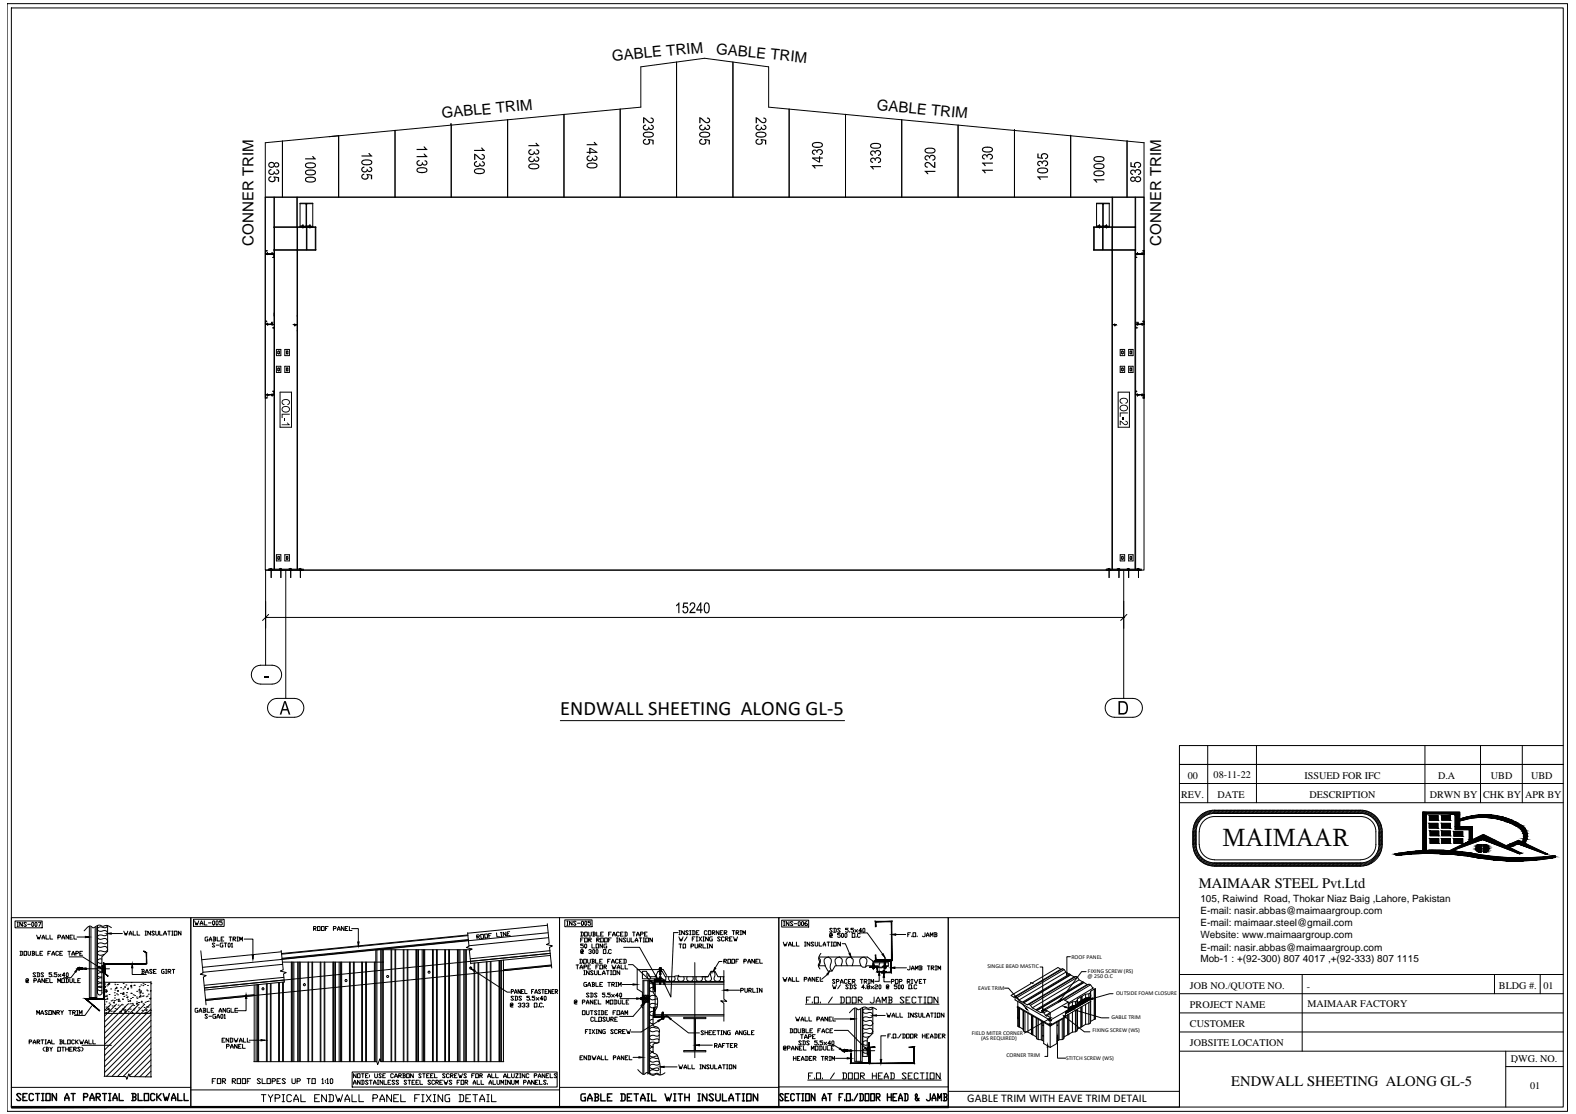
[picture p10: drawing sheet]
<svg xmlns="http://www.w3.org/2000/svg" width="420mm" height="297mm" viewBox="0 0 420 297" stroke-linecap="round" stroke-linejoin="round" font-family="sans-serif">
<defs><g id="words">
<text font-size="6.8" x="325.9" y="225.7">MAIMAAR</text>
<text font-size="5.5" x="149.4" y="190.7">ENDWALL SHEETING ALONG GL-5</text>
<g font-size="4">
<text x="163.3" y="16.3" transform="rotate(-5 163.3 16.3)">GABLE TRIM</text>
<text x="190.8" y="14.5" transform="rotate(5 190.8 14.5)">GABLE TRIM</text>
<text x="233.7" y="29.3" transform="rotate(5 233.7 29.3)">GABLE TRIM</text>
<text x="117.9" y="31.6" transform="rotate(-5 117.9 31.6)">GABLE TRIM</text>
<text x="67.6" y="65.5" transform="rotate(-90 67.6 65.5)">CONNER TRIM</text>
<text x="309.5" y="65.5" transform="rotate(-90 309.5 65.5)">CONNER TRIM</text>
</g>
<g font-size="3.9">
<text x="319.6" y="236.9">MAIMAAR STEEL Pvt.Ltd</text>
<text x="328.2" y="289.6">ENDWALL SHEETING ALONG GL-5</text>
</g>
<text font-size="3.1" x="257.9" y="293.8">GABLE TRIM WITH EAVE TRIM DETAIL</text>
<g font-size="2.7">
<text x="316.7" y="207.6">00</text>
<text x="323.5" y="207.6">08-11-22</text>
<text x="347.8" y="207.6">ISSUED FOR IFC</text>
<text x="383.4" y="207.6">D.A</text>
<text x="397.5" y="207.6">UBD</text>
<text x="408.2" y="207.6">UBD</text>
<text x="314.9" y="212.7">REV.</text>
<text x="324.6" y="212.7">DATE</text>
<text x="349.1" y="212.7">DESCRIPTION</text>
<text x="381.2" y="212.7">DRWN BY</text>
<text x="395.4" y="212.7">CHK BY</text>
<text x="406.6" y="212.7">APR BY</text>
<text x="320" y="240.4">105, Raiwind Road, Thokar Niaz Baig ,Lahore, Pakistan</text>
<text x="320" y="243.7">E-mail: nasir.abbas@maimaargroup.com</text>
<text x="320" y="247">E-mail: maimaar.steel@gmail.com</text>
<text x="320" y="250.2">Website: www.maimaargroup.com</text>
<text x="320" y="253.5">E-mail: nasir.abbas@maimaargroup.com</text>
<text x="320" y="256.6">Mob-1 : +(92-300) 807 4017 ,+(92-333) 807 1115</text>
<text x="317.2" y="263.6">JOB NO./QUOTE NO.</text>
<text x="348.4" y="263.9">-</text>
<text x="399.6" y="263.7">BLDG #.</text>
<text x="411.5" y="263.7">01</text>
<text x="317.2" y="268.7">PROJECT NAME</text>
<text x="348.6" y="268.5">MAIMAAR FACTORY</text>
<text x="317.2" y="273.8">CUSTOMER</text>
<text x="317.2" y="278.9">JOBSITE LOCATION</text>
<text x="402.8" y="283.1">DWG. NO.</text>
<text x="407.9" y="290.4">01</text>
</g>
<g font-size="1.6">
<text x="285.7" y="255.7">ROOF PANEL</text>
<text x="260.8" y="263.9">EAVE TRIM</text>
<text x="263.3" y="258.2">SINGLE BEAD MASTIC</text>
<text x="289.9" y="260.8">@ 250 O.C</text>
<text x="290.1" y="259.4">FIXING SCREW (RS)</text>
<text x="297.5" y="265.3">OUTSIDE FOAM CLOSURE</text>
<text x="259.1" y="276">FIELD MITER CORNER</text>
<text x="291.3" y="275.3">FIXING SCREW (WS)</text>
<text x="296.3" y="271.7">GABLE TRIM</text>
<text x="261.6" y="277.4">(AS REQUIRED)</text>
<text x="268.3" y="281.8">CORNER TRIM</text>
<text x="284.2" y="282.6">STITCH SCREW (WS)</text>
</g>
</g></defs>
<!-- layer: BYOTHERS -->
<g fill="none" stroke="#000" stroke-width=".27">
<path d="M26 246.8v17.9v-17.5M28.7 246.8v6.9l-1.5 1.4v9.6M218.3 255.2h13l2 1.5h3.5v.8h-1.3l-.4 .4h-.8l-.3-.4h-2.9l-.4 .4h-.7l-.4-.4h-6.9l-.9 1.5h-1l-.9-1.5h-1.7M235.7 256.7l.3 .8M26 264.7a.61 .61 0 0 0 .6 .6 .61 .61 0 0 0 .6-.6M174.1 278.6v1.8l.4 .6M174.1 264.5v-3h-.9v24.8M174.1 264.4l1.1 1.9M174.6 269.4l-.5 .9v3.2l.6 .2M174.7 273.7l.7 .3a1.07 1.07 0 0 1 .4 1.3l-.1 2.6-1.3 .4-.3 .3M175.2 268.5l-.6 1M175.3 266.3l-.1 2.2"/>
<path d="M187.3 260.4h1.5h-7.5l-.4-.2-1.2 .2h-2.3l-.9-1.4h-1l-.8 1.4h-1.6l-.8-1.4h-1v2h5.3l1.1 .7M188.8 260.4l.8-1.4h1l.8 1.4h1.6M230 268.6v13.1v-12.6M232.7 268.6v6.9l-1.5 1.5v4.7h-1.2M277.8 269.5h.1M277.8 269.5l.2 .1M277.9 269.4l.2 .1M278.1 269.3l-.2 .3M278.1 269.5h.1M278.2 269.4l-.3 .2-.1-.1M278.2 269.4h.1M278.2 269.4l-.4 .1"/>
<path d="M278.2 269.4l-.2-.1 .1 .2M174.5 280.9l.8 .7M175.3 281.6a10.6 10.6 0 0 1 .7 5"/>
</g>
<!-- layer: DIM -->
<g fill="none" stroke="#000" stroke-width=".27">
<path d="M18.4 255.1h3.6l4.3 2.7M20.3 258.3h8.9M20.5 249.9h2.3M27.2 257.9a.7 .7 0 0 0-.9 0 .7 .7 0 0 0-.2 .8l.3 .3h.8M27.2 255.7a.69 .69 0 0 0-.9 0 .69 .69 0 0 0-.2 .9l.6 .3 .5-.1M27.2 259.4a.7 .7 0 0 0-.9 0 .7 .7 0 0 0-.2 .9l.3 .2h.8M28.6 246.9a1.1 1.1 0 0 1-1.6 .2 .63 .63 0 0 0-.9 .2 .63 .63 0 0 0 .2 .9l.7 .1a1.03 1.03 0 0 1 1.7 .6v.1a1.19 1.19 0 0 1-1.7 .3 .65 .65 0 0 0-1 .6 .65 .65 0 0 0 1 .5 1.03 1.03 0 0 1 1.7 .6l-.3 .5-.5 .2a1.39 1.39 0 0 0-1.9 .2 .91 .91 0 0 0 .6 .8 .91 .91 0 0 0 .9-.3 .84 .84 0 0 1 1.2 .8l-.3 .4-.5 .2a1.34 1.34 0 0 0-1.9 .2 .92 .92 0 0 0 .6 .8 .92 .92 0 0 0 .9-.2l.3-.1M29.7 248.9h2.9M29.7 247.4a2.47 2.47 0 0 0-2.5-.4 1.97 1.97 0 0 0-2.3 .4h-.1a1.15 1.15 0 0 0-1.1-.4 1.15 1.15 0 0 0-.9 .8l-.4 .4M167.5 257.2h1.2l4.7 4.3M172.5 259.4v.6l.2 1M175.5 259a.94 .94 0 0 1 .4 1.6l-.1 .4"/>
<path d="M179.6 248.7l-.8 17.2-1.6-3.5M193 258.8v7.6l.7 .6-1.6-.1 .9 .6v4.8M218.3 255.4a1.55 1.55 0 0 1 .1 2.1M218.8 254.2a2.47 2.47 0 0 0-.3 2.5 1.26 1.26 0 0 0 .1 1.7M220 257.6l-.1-.4a1.21 1.21 0 0 1-.2-1.3 1.21 1.21 0 0 1 1.2-.7l.5 .4a1.92 1.92 0 0 1-.1 2l.1 .7 .5 .6M223 257.5l-.1-.3a1.23 1.23 0 0 1-.2-1.3 1.23 1.23 0 0 1 1.1-.7l.6 .4a1.86 1.86 0 0 1-.1 1.9M225.9 257.5l-.1-.3a1.23 1.23 0 0 1-.2-1.3 1.23 1.23 0 0 1 1.2-.7 1.62 1.62 0 0 1 .4 2.3M229.5 257.5l-.1-.3a1.23 1.23 0 0 1-.2-1.3 1.23 1.23 0 0 1 1.2-.7l.5 .4a1.92 1.92 0 0 1-.1 2v.2M232.7 256.2l.3 1.3M232.8 256.5v2.1M234.6 256.7l-.2 1.2M235.9 255.3v3.3"/>
<path d="M27.2 260.8a.7 .7 0 0 0-.9 0 .7 .7 0 0 0-.2 .9l.3 .2h.8M27.2 262.2a.7 .7 0 0 0-.9 0 .7 .7 0 0 0-.2 .9l.6 .2 .5-.1M27.2 263a.7 .7 0 0 0-.9 0 .7 .7 0 0 0-.2 .9l.3 .2h.8M165.2 271h3.6M165.9 262.5h2.9M173.3 261.5a.63 .63 0 0 0 .1 .7 .63 .63 0 0 0 .7 .1M173.5 260.4l-.1 .6M174.1 279.3a.64 .64 0 0 0-.9 .5 .64 .64 0 0 0 .9 .6M174.1 271.8a.62 .62 0 0 0-.8 .2 .62 .62 0 0 0 .2 .8l.6 .2M174.1 263.3a.65 .65 0 0 0-.9 .6 .65 .65 0 0 0 .9 .6M174.4 269.7a.69 .69 0 0 0-.9 0 .69 .69 0 0 0-.2 .9l.8 .2M174.8 265.6a1 1 0 0 0-1.6 .5 1.06 1.06 0 0 0 1.5 .3h.5"/>
<path d="M174.9 260l.2 1M175.3 267.8h-.2a1.55 1.55 0 0 0-1.9 .1 .77 .77 0 0 0 .4 .8 .77 .77 0 0 0 .8-.1l.8-.1M175.4 274.1l-.3 .1a1.55 1.55 0 0 0-1.9 .1 .77 .77 0 0 0 .4 .8 .77 .77 0 0 0 .8-.1l.7-.1 .7 .3M175.7 277.9l-.6 .2a1.55 1.55 0 0 0-1.9 .2 .65 .65 0 0 0 .2 .7 .65 .65 0 0 0 .7 .1M175.8 275.9a1.09 1.09 0 0 1-1.6 .2 .68 .68 0 0 0-1 .5 .68 .68 0 0 0 1 .6l.9-.2 .6 .3M177.4 260.4l.1 .5-.2 .6M179.8 260.3a.87 .87 0 0 1-.6 1.4 .87 .87 0 0 1-.9-1.3M180.9 260.3v-.3l-.1 .3a.87 .87 0 0 0 .6 1.4 .87 .87 0 0 0 .9-1.3M183.2 260.4a.86 .86 0 0 0 .8 1.3 .86 .86 0 0 0 .7-1.3M185.6 260.4a.86 .86 0 0 0 .8 1.3 .86 .86 0 0 0 .7-1.3M188.1 260.4a.87 .87 0 0 0 .9 1.3 .87 .87 0 0 0 .5-1.4 .7 .7 0 0 1 0-.9 .7 .7 0 0 1 .9-.2l.2 .3v.8a.87 .87 0 0 0 .5 1.4 .87 .87 0 0 0 .9-1.3M192.9 260.4l-.1 .5 .2 .6"/>
<path d="M222.4 274.7h3.6M222.4 271.7h4.4M231.2 279.7a.7 .7 0 0 0-.9 0 .7 .7 0 0 0-.1 .9l.2 .2h.8M231.2 277.6a.69 .69 0 0 0-.9 0 .69 .69 0 0 0-.1 .8l.5 .3 .5-.1M232.6 268.8a1.11 1.11 0 0 1-1.6 .2 .62 .62 0 0 0-.9 .2 .62 .62 0 0 0 .2 .8l1 .1a.8 .8 0 0 1 1.1 0 .8 .8 0 0 1 0 1.1 .8 .8 0 0 1-1.1 0 .72 .72 0 0 0-1 0 .72 .72 0 0 0-.1 .9l.5 .2 .6-.1a.78 .78 0 0 1 1.2 .2 .78 .78 0 0 1-.6 1.1 1.39 1.39 0 0 0-1.9 .2 .91 .91 0 0 0 .6 .8 .91 .91 0 0 0 .9-.2 .84 .84 0 0 1 1.2 .8l-.5 .5h-.3a1.34 1.34 0 0 0-1.9 .3 .92 .92 0 0 0 .6 .7 .92 .92 0 0 0 .9-.2h.3M233.7 270.8h2.3M233.7 269.2a2.47 2.47 0 0 0-2.4-.4 2.01 2.01 0 0 0-2.4 .4l-.4-.2a.82 .82 0 0 0-1.4 .4l-.6 .6M170 285.2a2.17 2.17 0 0 0 1.8 1.2 1.03 1.03 0 0 1 1.7 .2 1.37 1.37 0 0 0 1.6-.2 1.79 1.79 0 0 0 2.2-.4M174.1 280.6a.67 .67 0 0 0-.9 .7 .67 .67 0 0 0 1 .5l1.1-.2M175.5 282.2h-.8a.87 .87 0 0 0-.9-.2 .87 .87 0 0 0-.6 .8 1.38 1.38 0 0 0 1.9 .2l.7 .4M175.9 283.6a1.28 1.28 0 0 1-1.7 .2 .62 .62 0 0 0-.9 .1 .62 .62 0 0 0 .2 .9l.7 .2 1.2-.2 .3 .3-.6 .4a1.34 1.34 0 0 0-1.9 .3 .92 .92 0 0 0 .6 .7 .92 .92 0 0 0 .9-.2 .74 .74 0 0 1 1.1 .3M177.1 284.5h3.4"/>
<path d="M222.7 282.2h3.2M224.3 280.2h8.9"/>
</g>
<!-- layer: SHEETING -->
<g fill="none" stroke="#000" stroke-width=".27">
<path d="M23.8 247v19h2v-18.8M24.2 247.2v18.8M25.4 247.2v18.8M172.9 259.6l.2 .7M233.9 257.7l.4 .4h.8l.5-.4h1.2M282.8 258.4l-12.5 7.5M283.3 258.3l-12.5 7.5M283.7 258.5l-12.5 7.5M284.2 259.2l-12.6 7.5M285.1 259.7l-12.4 7.5M285.4 259.8l-12.5 7.5M285.4 260l-12.5 7.4"/>
<path d="M171.6 261.5v24.9M172.7 261.5v24.9M177.7 260.1l-.9-1.6h-6.9v5.2l1.4 .9v3.2l-.5 .4 .6 .6M227.9 268.8v14.2h2v-13.9M228.3 269.1v13.9M229.4 269.1v13.9M271.3 273.6l1.4 .8 .2 .5 1.2 .3 1.3 .7 .9 .6 .1 .5 .4 .2 1.1 .2M271.3 271.2l.1 .3M271.3 268.6v5M271.4 271.6l-.1 .1M271.4 271.5v.1M271.5 268.7v5"/>
<path d="M271.7 268.8v5.1M271.8 268.9v5M272.7 269.4v5M272.9 269.5v5.4M273.2 269.7v5.4M274.1 270.2v5M274.9 262l.4 .2M274.9 262l-.1 .3-5.3 3.1 .8 .5 .5-.1 .4 .2a2.5 2.5 0 0 0 1.7 1.3l.9 .6 .5-.1 .9 .9 2.2 1.3 .5-.1 .4 .2 .7 .8 1-.6M275 270.7v5.1M275.2 270.8v5.1M275.4 262.2v-.2l6.7-4 .7 .4 .5-.1 .4 .2a2.39 2.39 0 0 0 1.7 1.3l1 .7 .5-.1 .4 .2 .4 .7 2.2 1.3 .5-.2 .4 .2 .7 .8-6.7 4.1M275.4 270.9v5"/>
<path d="M275.4 262.1l-.1 .1M276.3 271.4v5.1M276.4 271.5v5.5M276.8 271.7v5.5M277.6 272.2v5M277.9 269.6l.4-.1zM278.3 269.5l-.9 .5M278.8 269.3l-.9 .6M279.1 270.8l.9 .5M279.2 269.5l-.9 .6M280 270l-1.2 .8M282.3 272.2v5"/>
<path d="M282.9 266.5l.3 .2M283.2 271.7v5.5M283.6 271.5v5.5M283.7 271.4v5.1M284.6 270.6v5.3M284.8 270.6v5.3M284.8 267.8a2.33 2.33 0 0 1 1.9-.7l.4-.2 .2-.5 2.1-1.3 1.2-.3 .2-.5 1.2-.7v8.1l-1.2 .6-.2 .5-1.2 .3-2.1 1.3-.2 .5-.4 .2a2.39 2.39 0 0 0-1.9 .8l-1.1 .6-.1 .5-.4 .2-1.1 .2M285 267.8v1M285 270.4v5.4M285.9 267.1v1.1M285.9 269.9v5.3M286.4 260.5l-12.6 7.4"/>
<path d="M286.7 267.1v1M286.7 269.4v5.7M286.9 260.4l-12.6 7.4M287.1 266.9v1M287.1 269.2v5.7M287.3 266.4v1.1M287.3 269.1v5.3M287.3 260.6l-12.6 7.5M287.7 261.3l-12.5 7.4M288.1 265.8v1.1M288.1 268.6v5.3M288.3 265.8v1"/>
<path d="M288.3 268.5v5.4M288.5 265.7v1M288.5 268.4v5.3M288.7 261.8l-12.5 7.4M288.9 261.9l-12.5 7.5M289 262l-12.5 7.5M289.4 265.1v1M289.4 267.8v5.3M289.8 262.5l-6.8 4.1M290.2 262.5l-6.7 4M290.3 265v1.1M290.3 267.3v5.8"/>
<path d="M290.6 264.8v1.1M290.6 267.1v5.7M290.7 262.6l-6.8 4.1M290.8 264.3v1.2M290.8 267v5.3M290.8 265.3l-.1 .5-.4 .3h-.8l-1.3 .7-.9 .6-.2 .5-.3 .2a2.33 2.33 0 0 0-2 .8M291.7 263.7v8.1M291.8 263.7v8.1M173 286.2v-24.7h-1.6v24.9"/>
</g>
<!-- layer: text -->
<g fill="none" stroke="#000" stroke-width=".27">
<path d="M4.6 245.9h.3M4.6 247h.3M4.7 245.9v1.1M5.3 253.7l.7 .1v.8l-.7 .1M5.5 253.7v1M6 245.9v1.1l-.7-1.1v1.1M6.4 253.7h.7v1h-.7zM7.1 246.1l-.6-.2-.2 .2 .8 .7-.3 .2-.5-.2M7.4 246.5h.7M7.5 253.7v.9l.1 .1 .6-.1v-.9M8.5 253.7l.7 .1-.2 .4M8.6 245.9l.4 .2v.7l-.2 .2-.3-.2z"/>
<path d="M8.7 254.2h.3l.2 .4-.7 .1M8.7 253.7v1M9.5 245.9l.3 .2-.1 .9-.4-.2zM9.5 259.5l-.2-.1-.5 .1 .7 .8-.2 .1-.5-.1M9.6 253.7v1h.7M9.8 249.3l.3 1.1 .2-.5 .2 .5 .4-1.1M9.8 259.4l.8 .1v.8l-.8 .1M10.1 259.4v1M10.2 245.9h.8l-.6 1.1M10.7 254.2h.3M11.2 250.4l.3-1.1 .4 1.1M11.2 250.1h.7"/>
<path d="M11.4 253.7h-.7v1h.7M11.6 259.5l-.1-.1-.5 .1 .6 .8-.1 .1-.5-.1M12.3 249.3v1.1h.7M12.8 254.2h.4M13.3 249.3v1.1h.7M13.5 253.7h-.7v1M13.8 259.4h-.7v.4h.5l.2 .5-.2 .1-.5-.1M13.8 254.7l.4-1 .3 1M13.8 254.4h.7M15.2 259.4h-.7v.4l.7 .1-.2 .5-.5-.1M15.4 249.9h.6l.2-.4-.8-.2v1.1M15.5 259.8l.7 .6"/>
<path d="M15.6 253.8l-.2-.1-.5 .1v.8l.2 .1 .5-.1M15.9 254.2h.4M16.2 259.8l-.7 .6M16.5 250.4l.4-1.1 .3 1.1M16.5 250.1h.7M16.7 253.7h-.8v1h.8M17.7 259.5l.2-.1 .3 .1v.8l-.2 .1-.3-.1zM18.1 253.7h.7M18.3 249.3v1.1l-.7-1.1v1.1M18.4 253.7v1M18.7 249.9h.3M19.2 254.7l.3-1 .4 1"/>
<path d="M19.2 254.4h.7M19.3 249.3h-.6v1.1h.6M19.7 249.3v1.1h.7M20.2 254.2h.5l.2-.4-.7-.1v1M21.3 254.2h.3M22 253.7h-.7v1h.7M33 248.3l.4 1 .2-.5 .1 .5 .4-1M34.4 249.3l.4-1 .4 1M34.4 249h.8M35.5 248.3v1h.7M36.6 248.3v1h.7M37.7 258.5h.6l.2 .2-.2 .3"/>
<path d="M37.9 259h.4l.2 .4-.8 .1M37.9 258.5v1M38.7 248.3h.4M38.7 249.3h.4M38.8 259.5l.4-1 .3 1M38.8 259.2h.7M38.8 248.3v1M40.1 248.3v1l-.7-1v1M40.6 258.7l-.2-.2h-.4l-.1 .2 .7 .7-.2 .1-.5-.1M40.9 259h.4M41.2 248.5l-.2-.2h-.4l-.1 .2 .7 .7-.2 .1-.5-.1M41.5 248.3v.9l.2 .1 .5-.1v-.9"/>
<path d="M41.6 258.5h-.7v1h.7M42.6 248.3v1h.7M43.6 249.3l.4-1 .4 1M43.6 249h.8M43.8 258.5h-.5l-.2 .2v.7l.7 .1v-.5h-.2M44.1 259.5h.4M44.1 258.5h.4M44.3 258.5v1M44.7 248.3h.7M44.8 259h.6l.1-.3-.1-.2h-.6v1M45 259l.5 .5M45.1 248.3v1"/>
<path d="M45.8 248.3h.3M45.8 249.3h.3M45.9 258.5h.7M46 248.3v1M46.3 258.5v1M46.5 248.3h.7v1h-.7zM48.2 248.3v1l-.6-1v1M51.9 245.5l.4 1.1 .1-.5 .2 .5 .4-1.1M53.4 246.6l.3-1.1 .4 1.1M53.4 246.3h.7M54.5 245.5v1.1h.7M55.6 246.1h.7"/>
<path d="M56.7 245.7l.2-.2 .3 .2-.1 .9-.4-.2zM57.6 245.7l.2-.2 .4 .2-.2 .9-.4-.2zM59.3 245.5h-.8v.4h.6l.2 .2-.2 .5h-.4l-.2-.2M151.1 245.6h.4M151.1 246.7h.4M151.3 245.6v1.1M152.5 245.6v1.1l-.7-1.1v1.1M153.6 245.8l-.5-.2-.2 .2 .7 .7-.2 .2-.5-.2M153.6 257.3h.7M153.9 257.3v1.1M154 246.2h.7M154.5 255.8l.8 .1v.8l-.8 .1"/>
<path d="M154.6 258.4l.4-1.1 .3 1.1M154.6 258h.7M154.7 255.8v1M154.8 248.5l.7 .2v.7l-.7 .2M154.8 250.6h.4M155 248.5v1.1M155.2 245.6l.4 .2v.7l-.3 .2-.3-.2zM155.3 253.7l-.3 .2 .2-.4h.1v.4l.2-.2-.2-.5-.5 .2v.7l.7 .2M155.5 251.7h-.7v.4h.5l.2 .2-.2 .5-.5-.2M155.5 250.1h-.7v1.1M155.6 255.8h.7v1h-.7zM155.6 258.8h.4"/>
<path d="M155.6 259.9h.4M155.7 257.8h.5l.2-.3-.7-.2v1.1M155.8 258.8v1.1M155.9 248.5h.7v1.1h-.7zM155.9 251.9l.2-.2 .3 .2v.7l-.2 .2-.3-.2zM155.9 250.1h.7v1.1h-.7zM156.1 245.6l.3 .2-.2 .9-.3-.2zM156.7 255.8v.9l.1 .1 .6-.1v-.9M156.7 257.8h.4M157 248.5v.9l.1 .2 .5-.2v-.9M157 253.4l.1-.2 .5 .2-.3 .3M157 250.6h.5l.1-.3-.6-.2v1.1"/>
<path d="M157.1 258.8v1.1l-.7-1.1v1.1M157.1 250.6l.5 .6M157.5 253.7l.1 .2-.1 .4-.5-.2M157.5 257.3h-.8v1.1h.8M157.5 245.6h-.7v.4l.7 .2-.2 .5-.5-.2M157.7 255.8h.6l.1 .1-.1 .4M157.8 251.7v1.1h.7M157.9 256.3h.4l.1 .4-.7 .1M157.9 255.8v1M158 248.5h.5l.2 .2-.2 .3M158.1 259l-.1-.2-.6 .2 .7 .7-.1 .2-.6-.2M158.2 249h.3l.2 .4-.7 .2"/>
<path d="M158.2 253.2l.3 .2v.7l-.1 .2-.4-.2v-.7zM158.2 248.5v1.1M158.5 258.8v.9l.2 .2 .5-.2v-.9M158.8 255.8v1h.7M158.9 257.8h.3M158.9 251.7h.7v1.1h-.7zM159.1 248.5v1.1h.7M159.1 253.2l.3 .2v.7l-.2 .2-.3-.2v-.7zM159.1 250.6h.5l.2-.3-.7-.2v1.1M159.2 250.6l.6 .6M159.5 258.8v1.1h.8M159.6 257.3h-.7v1.1"/>
<path d="M159.9 256.3h.3M159.9 257.3h.7v1.1h-.7zM160.1 250.1h.8v1.1h-.8zM160.1 249h.4M160.6 255.8h-.7v1h.7M160.6 259.9l.4-1.1 .3 1.1M160.6 259.5h.7M160.6 251.7v1.1l-.6-1.1v1.1M160.9 248.5h-.8v1.1h.8M160.9 253.2h.6v1.1h-.6zM161 257.8h.5l.2-.3-.7-.2v1.1M161.2 250.1h.7v1.1h-.7z"/>
<path d="M161.2 257.8l.5 .6M161.7 258.8h.7M161.7 251.7l-.7 .2v.7l.2 .2h.5v-.5h-.2M161.9 254.1v.2M162 256.3h.3M162 258.8v1.1M162.2 249h.4M162.2 250.6h.4M162.7 255.8h-.7v1M162.8 258.8h.3M162.8 259.9h.3M162.9 258.8v1.1"/>
<path d="M163 248.5h-.8v1.1M163 253.4l-.2-.2-.6 .2v.7l.2 .2 .6-.2M163 250.1h-.8v1.1M163.1 256.8l.3-1 .4 1M163.1 256.5h.7M163.1 257.3l.4 1.1 .1-.6 .3 .6 .3-1.1M163.3 249.6l.4-1.1 .3 1.1M163.3 249.3h.7M163.4 258.8h.8v1.1h-.8zM164.4 250.1h.3M164.4 251.2h.3M164.5 258.4l.4-1.1 .4 1.1"/>
<path d="M164.5 250.1v1.1M164.5 258h.8M164.8 255.9l-.1-.1-.6 .1v.8l.2 .1 .5-.1M165.1 248.7l-.2-.2-.5 .2v.7l.1 .2 .6-.2M165.2 256.3h.3M165.2 258.8v1.1l-.7-1.1v1.1M165.4 249h.4M165.6 257.3v1.1h.7M165.8 250.1v1.1l-.7-1.1v1.1M165.9 255.8h-.7v1h.7M166.1 248.5h-.7v1.1h.7M166.2 255.8l.7 .1v.8l-.7 .1"/>
<path d="M166.4 255.8v1M166.5 248.5l.7 .2v.7l-.7 .2M166.7 257.3v1.1h.7M166.7 248.5v1.1M166.9 250.3l-.2-.2-.6 .2 .8 .7-.2 .2-.6-.2M167.2 250.1v.9l.2 .2 .5-.2v-.9M168.3 250.1v1.1h.7M168.6 248.5h.7M169 248.5v1.1M169.3 251.2l.4-1.1 .3 1.1M169.3 250.8h.7M169.7 249.6l.3-1.1 .4 1.1"/>
<path d="M169.7 249.3h.7M170.4 250.1h.7M170.8 249h.5l.2-.3-.7-.2v1.1M170.8 250.1v1.1M171.5 250.1h.3M171.5 251.2h.3M171.6 250.1v1.1M171.8 249h.4M172.2 250.1h.7v1.1h-.7zM172.5 248.5h-.7v1.1h.7M173.9 250.1v1.1l-.6-1.1v1.1M179.6 248.7h1.2"/>
<path d="M181 249.8l.4 1.1 .2-.5 .1 .5 .4-1.1M181 248.2h.4M181 249.2h.4M181 251.7h.7M181.2 248.2v1M181.4 251.7v1.1M182.1 251.7h.7v1.1h-.7zM182.4 248.2v1l-.7-1v1M183.2 249.8l-.8 1.1M183.5 248.3l-.2-.1-.5 .1 .7 .7-.2 .2-.5-.2M183.8 248.2h.4M183.8 249.2h.4"/>
<path d="M184.1 248.2v1M184.2 252.3h.5l.2-.4-.7-.2v1.1M184.6 248.2l.7 .1v.7l-.7 .2M184.6 250.4h.3M184.7 248.2v1M185.3 249.8h-.7v1.1M185.3 251.7v.9l.1 .2 .6-.2v-.9M185.6 248.7h.4M185.6 249.8h.4M185.6 250.9h.4M185.8 249.8v1.1M186.3 248.2h-.7v1h.7"/>
<path d="M186.3 252.3h.6l.2-.4-.8-.2v1.1M186.3 249.8l.8 1.1M186.5 252.3l.6 .5M187.1 249.8l-.8 1.1M187.4 251.7v1.1h.7M187.4 249.8h.4M187.4 250.9h.4M187.6 249.8v1.1M188.5 248.3l-.2-.1-.5 .1v.7l.1 .2 .6-.2M188.5 251.7h.3M188.5 252.8h.3M188.6 251.7v1.1"/>
<path d="M188.8 248.2h.7v1h-.7zM188.8 249.8v1.1l-.7-1.1v1.1M189.9 248.7h.5l.2-.4-.7-.1v1M189.9 249.8h-.6l-.1 .2 .1 .9h.6v-.5h-.2M189.9 251.7v1.1l-.7-1.1v1.1M190.1 248.7l.5 .5M191.7 248.2v1l-.7-1v1M192 250l-.2-.2h-.3l-.2 .2 .7 .7-.2 .2h-.3l-.2-.2M192 248.7h.3M192.7 248.2h-.7v1h.7M193 256.3h.5l.2-.4-.7-.1v1M193.1 248.7h.5l.2-.4-.7-.1v1"/>
<path d="M193.1 250l-.2-.2h-.4l-.2 .2 .2 .9h.4l.2-.2M193.2 256.3l.5 .5M193.2 248.7l.6 .5M193.4 250.4h.6l.1-.4-.1-.2h-.6v1.1M193.6 250.4l.5 .5M194 255.8h.8v1h-.8zM194.5 250.4h.3M195.1 255.8h.7v1h-.7zM195.2 249.8h-.7v1.1h.7M195.2 248.2h.7M195.6 249.8l.3 1.1 .2-.5 .1 .5 .4-1.1M195.6 248.2v1"/>
<path d="M196.2 256.3h.3M196.2 248.7h.6l.2-.4-.8-.1v1M196.5 248.7l.5 .5M196.9 255.8h-.7v1M197.3 248.2h.4M197.3 249.2h.4M197.5 248.2v1M198 249.2v-1l.4 .7 .3-.7v1M198.3 256.3h.5l.2-.4-.7-.1v1M199.4 256.8l.3-1 .4 1M199.4 256.5h.7M201.2 255.8v1l-.8-1v1"/>
<path d="M201.5 256.3h.3M202.2 255.8h-.7v1h.7M202.6 255.8v1h.7M208.8 251.2l.4 1.1 .1-.5 .2 .5 .4-1.1M208.9 245.7h.4M208.9 246.8h.4M209.1 245.7v1.1M210.2 252.3l.4-1.1 .3 1.1M210.2 251.9h.7M210.3 245.7v1.1l-.7-1.1v1.1M211.3 251.2v1.1h.7M211.4 245.9l-.2-.2-.5 .2 .7 .7-.2 .2-.5-.2"/>
<path d="M211.7 246.3h.8M212.3 251.2v1.1h.7M212.8 245.9l.2-.2 .3 .2v.7l-.1 .2-.4-.2zM213.7 245.9l.2-.2 .3 .2v.7l-.1 .2-.4-.2zM214.5 251.2h.3M214.5 252.3h.3M214.7 251.2v1.1M215.1 245.7l-.5 .4v.5l.5 .2 .2-.2-.2-.3h-.5M215.9 251.2v1.1l-.7-1.1v1.1M216.9 251.4l-.5-.2-.2 .2 .7 .7-.1 .2-.6-.2M217.3 251.2v.9l.2 .2 .5-.2v-.9M218.4 251.2v1.1h.7"/>
<path d="M219.4 252.3l.4-1.1 .3 1.1M219.4 251.9h.7M220.5 251.2h.7M220.8 251.2v1.1M221.6 251.2h.3M221.6 252.3h.3M221.7 249.4l-.4 .2 .2-.3h.2v.3l.2-.2-.2-.5-.5 .1v.8l.7 .1M221.7 251.2v1.1M221.9 247.7l-.6-.2-.1 .2 .7 .7-.2 .2-.5-.2M222.2 247.5l.8 .2v.7l-.8 .2M222.3 251.2h.7v1.1h-.7zM222.4 247.5v1.1"/>
<path d="M224 247.7l-.5-.2-.2 .2 .7 .7-.2 .2-.5-.2M224 248.9h-.7v.4l.7 .1-.2 .5-.5-.1M224.1 251.2v1.1l-.8-1.1v1.1M224.4 249l.1-.1 .4 .1v.8l-.2 .1-.3-.1zM225.2 249l.2-.1 .4 .1v.8l-.2 .1-.4-.1zM226.1 247.5h-.7v.4h.6l.1 .5-.1 .2-.6-.2M226.5 248.4v.2M227.2 248.9h.7v1h-.7zM227.6 247.5h-.7v.4h.5l.2 .5-.2 .2-.5-.2M227.9 247.9l.7 .7M228.2 249.8v.1M228.6 247.9l-.7 .7"/>
<path d="M229.3 249l-.2-.1-.5 .1v.8l.2 .1 .5-.1M229.7 248.2h-.7l.5-.7v1.1M230.2 247.5l.4 .2v.7l-.2 .2-.4-.2v-.7zM242 249.2h.3M242.6 257.6v.8l-.2 .2-.5-.2M242.7 248.7h-.7v1.1M243 258.6l.3-1 .4 1M243 258.3h.7M243.1 249.6v.2M243.4 248.7h.7v1.1h-.7zM244 258.6v-1l.4 .7 .4-.7v1M244.5 249.6v.2"/>
<path d="M245.1 257.6l.7 .1-.2 .4M245.3 258.1h.3l.2 .3-.7 .2M245.3 257.6v1M246.6 248.7v.9l-.1 .2-.6-.2M247 249.8l.3-1.1 .4 1.1M247 249.4h.7M247.2 257.6h.7M247.6 257.6v1M248 249.8v-1.1l.4 .7 .3-.7v1.1M248.3 258.1h.5l.2-.4-.7-.1v1M248.5 258.1l.5 .5M249.1 248.7h.5l.2 .2-.2 .3"/>
<path d="M249.2 249.2h.4l.2 .4-.7 .2M249.2 248.7v1.1M249.3 257.6h.4M249.3 258.6h.4M249.5 257.6v1M250 258.6v-1l.4 .7 .4-.7v1M7.4 261.5l-.3 .2 .2-.4h.1v.4l.2-.2-.2-.6h-.3l-.2 .3v.6l.7 .2M7.8 277.8h.5l.2-.3-.7-.2v1M8.8 278.3l.4-1 .4 1M8.8 278h.8M9 261.5h.6l.1-.3-.1-.3h-.6v1.1M9.8 270.5v-1l.4 .7 .3-.7v1"/>
<path d="M9.9 277.8h.5l.2-.3-.7-.2v1M10.1 277.8l.5 .5M10.1 262l.3-1.1 .4 1.1M10.1 261.7h.7M10.9 270.5l.3-1 .4 1M10.9 270.2h.7M11 277.3h.7M11.3 277.3v1M11.8 279.2l-.3 .4v.3l.3 .4M11.9 260.9v1.1l-.7-1.1v1.1M12 277.3h.4M12 278.3h.4"/>
<path d="M12.2 277.3v1M12.2 279.2h.5l.2 .2-.2 .3M12.2 261.5h.4M12.4 279.7h.3l.2 .4-.2 .2h-.5M12.4 279.2v1.1M12.6 269.6l-.1-.1-.5 .1 .6 .7-.1 .2-.5-.2M12.7 278.3l.4-1 .3 1M12.7 278h.7M12.9 260.9h-.7v1.1h.7M13 269.5h.7v1h-.7zM13.3 279.2l.3 .5v.6M13.3 260.9v1.1h.7"/>
<path d="M13.8 277.3v1h.7M14 279.2l-.4 .5M14.1 260.3v.1M14.8 269.5v1l-.7-1v1M15.1 270h.5l.3-.4-.8-.1v1M15.3 270l.6 .5M15.4 279.2h.7v1.1h-.7zM15.4 262v-1.1l.4 .8 .3-.8v1.1M15.9 277.3h.6l.1 .2-.1 .3M16.1 277.8h.4l.1 .4-.7 .1M16.1 277.3v1M16.2 269.5l.3 .5v.5"/>
<path d="M16.5 260.9h.7v1.1h-.7zM16.5 279.2h.7M16.8 279.2v1.1M16.9 269.5l-.4 .5M17 277.3v1h.7M17.3 260.1h-.7l.5-.7v1M17.5 260.9h.6l.1 .3v.6l-.7 .2M17.5 279.2v1.1M17.5 279.7h.7M17.7 260.9v1.1M18 277.3h.7v1h-.7zM18.2 279.2v1.1"/>
<path d="M18.3 269.5h.7M18.6 279.7h.4M18.6 260.9v.9l.2 .2 .5-.2v-.9M18.7 269.5v1M19.3 279.2h-.7v1.1h.7M19.4 270h.5l.2-.4-.7-.1v1M19.5 270l.6 .5M19.6 279.7h.6l.1-.3-.7-.2v1.1M19.7 260.9v1.1h.6M19.8 277.5l-.2-.2-.5 .2v.7l.2 .1 .5-.1M19.8 279.7l.5 .6M20.2 277.3v1"/>
<path d="M20.3 277.8l.6 .5M20.4 269.5h.4M20.4 270.5h.4M20.6 269.5v1M20.7 261.5h.4M20.9 277.3l-.7 .5M21.2 270.5v-1l.3 .7 .4-.7v1M21.2 277.3l.4 1 .1-.5 .2 .5 .4-1M21.4 279.4l-.2-.2-.5 .2 .7 .7-.2 .2-.5-.2M21.4 260.9h-.7v1.1h.7M21.8 279.2l.3 .4v.3l-.3 .4M22.6 278.3l.4-1 .4 1"/>
<path d="M22.6 278h.8M23.7 277.3v1h.7M24.8 277.3v1h.7M153.7 267.2l-.4 .2 .2-.4h.2v.4l.1-.2-.1-.5-.6 .1v.7l.7 .2M155.3 269.5h.7v1.1h-.7zM155.3 267.2h.5l.1-.4-.6-.1v1M156.1 275.1h.3M156.3 269.5v.9l.2 .2 .5-.2v-.9M156.3 267.7l.4-1 .3 1M156.3 267.4h.7M156.4 262h-.5l-.3 .2v.6l.8 .2v-.5h-.2M156.7 263l.4-1 .3 1"/>
<path d="M156.7 262.7h.7M156.8 274.5h-.7v1.1M157 265l-.1-.2-.6 .2 .7 .7-.1 .2-.6-.2M157.1 274.5h.4M157.1 275.6h.4M157.3 274.5v1.1M157.4 264.8l.7 .2v.7l-.7 .2M157.4 269.5h.7M157.6 264.8v1.1M157.8 269.5v1.1M157.8 262h.5l.2 .2-.2 .3M157.8 274.5l.7 1.1"/>
<path d="M158 262.5h.3l.2 .3-.7 .2M158 262v1M158.1 266.7v1l-.7-1v1M158.2 271.4l-.1-.2h-.4l-.2 .2 .2 .9h.4l.1-.2M158.4 267.2h.4M158.5 274.5l-.7 1.1M158.6 271.2v1.1h.7M158.9 262v1h.6M158.9 274.5h.3M158.9 275.6h.3M159.1 274.5v1.1M159.2 269.7l-.5-.2-.2 .2 .7 .7-.2 .2-.5-.2"/>
<path d="M159.2 265l-.2-.2-.5 .2 .7 .7-.2 .2-.5-.2M159.2 266.7h-.8v1h.8M159.5 266.7v1h.7M159.5 269.5h.4M159.5 270.6h.4M159.6 271.2h.7v1.1h-.7zM159.7 269.5v1.1M159.9 262.5h.4M160.2 269.5h.6l.1 .2v.7l-.7 .2M160.3 274.5v1.1l-.7-1.1v1.1M160.4 269.5v1.1M160.6 262h-.7v1h.7"/>
<path d="M161.3 264.8h-.7v.3l.7 .2v.4l-.2 .2-.5-.2M161.3 270h.4M161.4 274.5l-.7 .2v.7l.7 .2v-.5h-.2M161.4 271.4l-.2-.2-.5 .2 .7 .7-.2 .2-.5-.2M161.6 267.7v-1l.4 .7 .3-.7v1M161.7 265.7v.2M161.7 271.2v.9l.3 .2 .5-.2v-.9M162 269.5h-.7v1.1h.7M162 262h.8M162.4 262v1M162.7 266.7h.7v1h-.7zM162.7 264.8h-.7v.3l.7 .2-.2 .6-.5-.2"/>
<path d="M162.8 271.8h.6l.1-.4-.1-.2h-.6v1.1M163 271.8l.5 .5M163.1 265.1l.7 .8M163.1 262.5h.5l.2-.3-.2-.2h-.5v1M163.3 262.5l.5 .5M163.4 270h.4M163.5 274.7l-.5-.2-.2 .2 .7 .7-.2 .2-.5-.2M163.7 266.7l.8 .1v.7l-.8 .2M163.8 265.1l-.7 .8M163.9 271.8h.3M163.9 266.7v1M164.1 269.5h-.7v1.1"/>
<path d="M164.2 263h.3M164.2 262h.3M164.3 262v1M164.5 269.5h.7v1.1h-.7zM164.6 271.2h-.7v1.1h.7M164.6 274.7l-.2-.2-.5 .2v.7l.1 .2 .6-.2M164.8 265.5h-.7l.6-.7v1.1M164.8 266.7v.8l.2 .2 .5-.2v-.8M164.9 263v-1l.3 .7 .4-.7v1M164.9 275.1h.6l.1-.4-.7-.2v1.1M165.1 275.1l.5 .5M165.2 265l.2-.2 .3 .2v.7l-.1 .2-.4-.2z"/>
<path d="M165.6 270.6l.3-1.1 .4 1.1M165.6 270.2h.7M165.9 266.7v1h.7M166 275.1h.4M166.6 270.6v-1.1l.3 .7 .4-.7v1.1M166.7 274.5h-.7v1.1h.7M166.9 267.2h.4M167 274.5l.4 1.1 .2-.5 .2 .5 .3-1.1M167.6 266.7h-.7v1h.7M187.6 275l-.2-.2-.5 .2 .7 .7-.2 .2-.5-.2M187.9 274.8v1.1M187.9 275.3h.8"/>
<path d="M188.7 274.8v1.1M189 275.3h.3M189.7 274.8h-.7v1.1h.7M190.1 275.3h.3M190.5 278.8h.5l.2-.4-.7-.1v1M190.7 278.8l.5 .5M190.8 274.8h-.7v1.1h.7M191.1 274.8h.7M191.5 274.8v1.1M191.5 279.3l.4-1 .4 1M191.5 279h.8M192.2 275.9h.4"/>
<path d="M192.2 274.8h.4M192.3 274.8v1.1M192.6 278.8h.4M193.3 278.3h-.7v1M193.6 274.8v1.1l-.7-1.1v1.1M193.7 278.3h.7M194 264h3.2M194 278.3v1M194.7 274.8l-.7 .2v.7l.1 .2h.6v-.6h-.2M194.7 278.8h.4M195.4 278.3h-.7v1h.7M195.8 278.8h.5l.2-.4-.7-.1v1"/>
<path d="M196 278.8l.5 .5M196.1 275.9l.4-1.1 .3 1.1M196.1 275.5h.7M197.5 264.1h.5l.2-.4-.7-.2v1.1M197.9 274.8v1.1l-.8-1.1v1.1M198.6 263.5v.9l.1 .2 .5-.2v-.9M198.9 274.8l-.7 .2v.7l.2 .2h.5v-.6h-.2M199.3 274.8v1.1h.7M199.6 264.1h.5l.2-.4-.7-.2v1.1M199.8 264.1l.5 .5M200.3 275.3h.4M200.7 263.5v1.1h.7"/>
<path d="M201 274.8h-.7v1.1h.7M201.7 263.5h.4M201.7 264.6h.4M201.9 263.5v1.1M203.1 263.5v1.1l-.6-1.1v1.1M208.7 260.6l.4 1.1 .2-.6 .2 .6 .3-1.1M209.4 279.5l-.4 .2 .2-.4h.2v.4l.2-.2-.2-.6h-.4l-.1 .2v.7l.7 .2M209.9 279.5h.6l.1-.4-.7-.2v1.1M210.2 261.7l.3-1.1 .4 1.1M210.2 261.3h.7M210.6 274.3l.7 .2v.7l-.7 .2M210.8 274.3v1.1"/>
<path d="M211 280l.4-1.1 .3 1.1M211 279.7h.7M211.2 260.6v1.1h.7M211.7 274.3h.7v1.1h-.7zM212.1 271.2l.4 1 .2-.5 .1 .5 .4-1M212.3 260.6v1.1h.7M212.8 274.3v.9l.1 .2 .6-.2v-.9M212.8 278.9v1.1l-.7-1.1v1.1M213.1 279.5h.4M213.4 275.9h.7M213.6 272.2l.3-1 .4 1M213.6 271.9h.7"/>
<path d="M213.6 277.7l-.2-.2-.5 .2 .7 .7-.2 .2-.5-.2M213.8 275.9v1M213.8 274.3h.6l.1 .2-.1 .3M213.8 278.9h-.7v1.1h.7M214 274.8h.4l.1 .4-.7 .2M214 277.5l.7 .2v.7l-.7 .2M214 274.3v1.1M214.2 277.5v1.1M214.2 278.9v1.1h.7M214.4 261.1h.6l.1-.3-.7-.2v1.1M214.5 276.9l.3-1 .4 1M214.5 276.6h.7"/>
<path d="M214.6 271.2v1h.7M214.7 267.8h35.6M214.9 274.3v1.1h.7M215 266.7h.5M215.5 261.7l.3-1.1 .4 1.1M215.5 261.3h.7M215.5 276.4h.6l.2-.3-.8-.2v1M215.7 271.2v1h.7M215.8 277.7l-.2-.2-.6 .2 .8 .7-.2 .2-.6-.2M215.9 274.8h.4M216.1 265.9h-1.1v1.6M216.3 280v-1.1l.3 .8 .4-.8v1.1"/>
<path d="M216.6 267.2v.3M216.6 276.4h.3M216.6 274.3h-.7v1.1h.7M217.1 265.9h1.1v1.6h-1.1zM217.2 260.6v1.1l-.7-1.1v1.1M217.3 275.9h-.7v1h.7M217.4 278.9h.7v1.1h-.7zM217.6 261.1h.4M217.8 271.7h.5l.2-.3-.7-.2v1M217.9 277.5h-.7v.4h.5l.2 .5-.2 .2-.5-.2M218 274.8h.4M218.2 278.4v.2"/>
<path d="M218.3 260.6h-.7v1.1h.7M218.4 278.9l.7 .2v.7l-.7 .2M218.6 278.9v1.1M218.7 260.6v1.1h.7M218.7 267.2v.3M218.8 274.3h-.8v1.1M218.8 272.2l.4-1 .4 1M218.8 271.9h.8M219.1 275.4l.4-1.1 .3 1.1M219.1 275h.7M219.3 277.5h-.7v.4h.5l.2 .5-.2 .2-.5-.2M219.5 278.9v.9l.2 .2 .5-.2v-.9"/>
<path d="M219.7 277.9l.7 .7M220.4 277.9l-.7 .7M220.5 278.9v1.1h.8M220.6 271.2v1l-.7-1v1M220.9 274.5l-.2-.2-.5 .2v.7l.2 .2 .5-.2M221 271.7h.3M221.3 274.8h.3M221.4 278.3h-.7l.6-.8v1.1M221.6 279.5h.4M221.7 271.2h-.7v1h.7M221.8 277.7l.1-.2 .4 .2v.7l-.1 .2-.4-.2zM221.9 265.9l-1.1 1.6"/>
<path d="M221.9 262.6l.4 1.1 .1-.6 .2 .6 .4-1.1M222 274.3h-.7v1.1h.7M222.1 271.2v1h.6M222.3 278.9h-.7v1.1h.7M222.6 261.3l-.2-.1-.5 .1 .7 .7-.2 .2-.5-.2M223 261.7h.5l.2-.4-.7-.1v1M224 265.9h.8l.3 .2v1.1l-.3 .3h-.8M224.1 262.2l.3-1 .4 1M224.1 261.9h.7M224.1 262.6l-.8 1.1M224.3 265.9v1.6M225.6 265.9h1.1v1.6h-1.1z"/>
<path d="M225.8 261.3l-.2-.1-.5 .1v.7l.2 .2 .5-.2M226.2 262.8l-.2-.2-.5 .2 .7 .7-.2 .2-.5-.2M226.2 261.7h.3M226.5 262.6l.7 .2v.7l-.7 .2M226.7 262.6v1.1M226.9 261.2h-.7v1h.7M227.2 265.9h1v1.6h-1zM227.2 261.7h.6l.2-.4-.8-.1v1M227.4 261.7l.6 .5M228.3 262.8l-.2-.2-.5 .2 .7 .7-.2 .2-.5-.2M228.8 266.7h.8l.3-.6-.3-.2h-.8v1.6M229.1 266.7l.8 .8"/>
<path d="M229.3 261.2h.8M229.7 261.2v1M230.4 261.7h.6l.1-.4-.7-.1v1M230.4 263.3h-.7l.5-.7v1.1M230.6 261.7l.5 .5M230.8 263.5v.2M231.3 263.1l-.2-.1 .2-.4h.4l.1 .4-.5 .1-.2 .4 .6 .2 .1-.2-.1-.4M231.5 262.2h.3M231.5 261.2h.3M231.7 261.2v1M232.2 262.2v-1l.4 .7 .3-.7v1M232.2 263l.7 .7"/>
<path d="M232.9 263l-.7 .7M233 265.9v1.3l-.2 .3h-.5l-.3-.3M233.2 262.8l.3-.2 .5 .2-.2 .3-.6 .2v.4h.8M233.6 267.5v-.6l.5-1 .5 1v.6M233.6 266.9h1M234.3 262.8l.2-.2 .4 .2v.7l-.2 .2-.4-.2zM235.2 267.5v-1.6l.5 1 .5-1v1.6M236.4 270.1l.4 1.1 .1-.5 .2 .5 .4-1.1M236.7 276.2h.4M236.8 265.9h.8l.2 .2-.2 .6M236.8 263.1l-.3 .2 .1-.3h.2v.3l.2-.2v-.3l-.5-.2-.2 .2v.7l.7 .2M237.1 266.7h.5l.2 .5-.2 .3h-.8"/>
<path d="M237.1 265.9v1.6M237.4 275.7h-.7v1.1M237.6 261.7h.6l.2-.4-.8-.1v1M237.8 276.6v.2M237.8 271.2l.4-1.1 .3 1.1M237.8 270.8h.7M238.1 275.7h.7v1.1h-.7zM238.7 261.2h.7v1h-.7zM238.9 270.1v1.1h.7M239.1 262.6h-.7v.4l.7 .1-.2 .6-.5-.2M239.2 276.6v.2M239.5 262.8l.1-.2 .4 .2v.7l-.2 .2-.3-.2z"/>
<path d="M239.8 261.7h.5l.2-.4-.7-.1v1M239.9 270.1v1.1h.8M240.2 275.7l-.6 1.1M240.4 262.8l.1-.2 .4 .2v.7l-.2 .2-.3-.2zM240.6 275.7l.7 .2v.7l-.7 .2M240.8 275.7v1.1M241 266.1l-.3-.2h-.5l-.2 .2 1 1.1-.3 .3h-.5l-.2-.3M241.5 266.7h.6M241.7 275.7h.7v1.1h-.7zM241.9 261.7h.5l.2-.4-.7-.1v1M242 261.7l.6 .5M242.1 270.1h.3"/>
<path d="M242.1 271.2h.3M242.3 270.1v1.1M242.3 262.6h.7v1.1h-.7zM242.6 265.9h-1.1v1.6h1.1M242.7 275.7h.7v1.1h-.7zM242.9 262.2h.4M242.9 261.2h.4M243.1 261.2v1M243.4 263.5v.2M243.5 270.1v1.1l-.7-1.1v1.1M243.7 261.2l.5 1 .5-1M243.8 276.2h.5l.2-.3-.7-.2v1.1"/>
<path d="M244 276.2l.5 .6M244.2 266.1l-.2-.2h-.6l-.3 .2v1.1l.3 .3h.6l.2-.3M244.4 262.8l-.2-.2-.5 .2v.7l.2 .2 .5-.2M244.5 270.3l-.1-.2-.6 .2 .7 .7-.1 .2-.6-.2M244.8 265.9h1M244.9 270.1v.9l.2 .2 .5-.2v-.9M245.1 261.7h.3M245.3 265.9v1.6M245.8 261.2h-.7v1h.7M245.9 275.7v1.1M245.9 276.2h.7M246 270.1v1.1h.7"/>
<path d="M246.2 261.2h.6M246.3 267.5h.6M246.3 265.9h.6M246.5 261.2v1M246.6 265.9v1.6M246.6 275.7v1.1M247 276.2h.3M247 271.2l.4-1.1 .4 1.1M247 270.8h.8M247.4 265.9h1.1v1.6h-1.1zM247.7 275.7h-.7v1.1h.7M248.1 276.8l.3-1.1 .3 1.1"/>
<path d="M248.1 276.4h.6M248.1 270.1h.7M248.4 270.1v1.1M249.1 275.7l.7 .2v.7l-.7 .2M249.2 270.1h.3M249.2 271.2h.3M249.3 275.7v1.1M249.3 270.1v1.1M249.9 270.1h.7v1.1h-.7zM250 265.9v1.6l-1-1.6v1.6M250.2 276.2h.3M250.9 275.7h-.7v1.1h.7"/>
<path d="M251.2 276.2h.5l.3-.3-.8-.2v1.1M251.4 276.2l.6 .6M251.7 270.1v1.1l-.8-1.1v1.1M56.6 288.3h.5M57.5 287.6h-.9v1.3M57.9 287.6h.9v1.3h-.9zM59.3 288.3h.6l.2-.5-.2-.2h-.6v1.3M59.5 288.3l.6 .6M61.9 288.3h.7l.2-.5-.2-.2h-.7v1.3M62.1 288.3l.7 .6M63.2 287.6h.9v1.3h-.9zM64.6 287.6h.8v1.3h-.8z"/>
<path d="M65.9 288.3h.4M66.8 287.6h-.9v1.3M69.5 287.8l-.3-.2h-.4l-.2 .2 .9 .9-.3 .2h-.4l-.2-.2M69.7 291.9h1.2M69.9 287.6v1.3h.9M70.3 291.9v1.9M71.2 287.6h.9v1.3h-.9zM71.5 291.9l.6 .9v1M72.5 288.3h.7l.2-.5-.2-.2h-.7v1.3M72.8 291.9l-.7 .9M73.3 292.8h1l.3-.3v-.3l-.3-.3h-1v1.9M73.9 288.3h.4"/>
<path d="M74.7 287.6h-.8v1.3h.8M75.2 291.9h.6M75.2 293.8h.6M75.6 291.9v1.9M76.1 287.8l-.3-.2h-.4l-.2 .2 .9 .9-.3 .2h-.4l-.2-.2M77.7 292.2l-.3-.3h-.6l-.3 .3v1.3l.3 .3h.6l.3-.3M77.8 287.6v1.1l.3 .2h.4l.2-.2v-1.1M78.3 293.8v-.7l.6-1.2 .7 1.2v.7M78.3 293.1h1.3M79.2 288.3h.6l.3-.5-.3-.2h-.6v1.3M80.2 291.9v1.9h1.2M81.9 287.6h.8"/>
<path d="M82.3 287.6v1.3M83.2 287.6h.9v1.3h-.9zM83.9 292.8h.6M85.2 291.9h-1.3v1.9h1.3M85.8 287.8l.2-.2v1.3M85.8 288.9h.5M86.7 288v.3M86.7 288.5v.2M87 291.9v1.9l-1.2-1.9v1.9M87.2 287.8l.2-.2v1.3M87.2 288.9h.4M87.6 291.9h.9l.4 .3v1.3l-.4 .3h-.9"/>
<path d="M88 291.9v1.9M88 287.8l.3-.2 .4 .2v.9l-.2 .2-.5-.2zM89.5 291.9l.6 1.9 .3-1 .3 1 .6-1.9M92 293.8v-.7l.6-1.2 .6 1.2v.7M92 293.1h1.2M93.8 291.9v1.9h1.3M95.7 291.9v1.9h1.2M99.4 292.8h1l.3-.3v-.3l-.3-.3h-1v1.9M101.3 293.8v-.7l.6-1.2 .6 1.2v.7M101.3 293.1h1.2M104.4 291.9v1.9l-1.3-1.9v1.9M105 292.8h.6"/>
<path d="M106.2 291.9h-1.2v1.9h1.2M106.8 291.9v1.9h1.3M110.6 292.8h.6M111.8 291.9h-1.2v1.9M112.4 291.9h.7M112.4 293.8h.7M112.7 291.9v1.9M113.7 291.9l1.2 1.9M114.9 291.9l-1.2 1.9M115.5 291.9h.6M115.5 293.8h.6M115.9 291.9v1.9"/>
<path d="M118 291.9v1.9l-1.2-1.9v1.9M119.9 291.9h-1l-.3 .3v1.3l.3 .3h1v-1h-.3M122.4 291.9h.9l.3 .3v1.3l-.3 .3h-.9M122.7 291.9v1.9M124.2 292.8h.6M125.5 291.9h-1.3v1.9h1.3M126.1 291.9h1.2M126.7 291.9v1.9M127.9 293.8v-.7l.7-1.2 .6 1.2v.7M127.9 293.1h1.3M129.8 291.9h.6M129.8 293.8h.6"/>
<path d="M130.1 291.9v1.9M131 291.9v1.9h1.3M154.6 282h.4M155.3 281.5h-.7v1.1h.7M156.4 281.5v1.1l-.7-1.1v1.1M156.7 281.5l.8 .2v.7l-.8 .2M157 281.5v1.1M157.8 281.5l.4 1.1 .2-.6 .1 .6 .4-1.1M159.2 282.6l.4-1.1 .4 1.1M159.2 282.2h.8M160.3 281.5v1.1h.7M161.4 281.5v1.1h.7"/>
<path d="M163.5 282h.5l.2-.3-.7-.2v1.1M164.6 282.6l.3-1.1 .4 1.1M164.6 282.2h.7M166.3 281.5v1.1l-.7-1.1v1.1M166.7 282h.3M167.4 281.5h-.7v1.1h.7M167.8 281.5v1.1h.7M181 283.9l.3 1.1 .2-.6 .1 .6 .4-1.1M182.4 285l.3-1.1 .4 1.1M182.4 284.6h.7M183.4 283.9v1.1h.7M184.5 283.9v1.1h.7"/>
<path d="M186.6 283.9h.4M186.6 285h.4M186.8 283.9v1.1M188 283.9v1.1l-.7-1.1v1.1M189.1 284.1l-.2-.2-.5 .2 .7 .7-.2 .2-.5-.2M189.4 283.9v.9l.2 .2 .5-.2v-.9M190.5 283.9v1.1h.7M191.6 285l.3-1.1 .4 1.1M191.6 284.6h.7M192.6 283.9h.8M193 283.9v1.1M193.7 283.9h.3"/>
<path d="M193.7 285h.3M193.9 283.9v1.1M194.4 283.9h.7v1.1h-.7zM196.2 283.9v1.1l-.7-1.1v1.1M211.5 282.2h.7M211.5 281.7v1M212.2 281.7v1M212.6 282.2h.3M213.3 281.7h-.7v1h.7M213.6 282.7l.4-1 .4 1M213.6 282.4h.8M214.7 281.7l.7 .2v.7l-.7 .1"/>
<path d="M214.9 281.7v1M215.3 288h35.6M215.5 286.9h.6M215.8 282.2h.3M216.5 281.7h-.7v1h.7M216.6 286.1h-1.1v1.6M216.8 282.2h.6l.1-.3-.7-.2v1M217 282.2l.5 .5M217.2 287.4v.3M217.7 286.1h1.1v1.6h-1.1zM218.9 281.7h.8M219.3 287.4v.3"/>
<path d="M219.3 281.7v1M220 282.2h.5l.2-.3-.7-.2v1M220.2 282.2l.5 .5M221.1 282.7h.3M221.1 281.7h.3M221.3 281.7v1M221.8 282.7v-1l.4 .7 .3-.7v1M222.4 286.1l-1 1.6M224.6 286.1h.8l.3 .2v1.1l-.3 .3h-.8M224.9 286.1v1.6M226.2 286.1h1v1.6h-1zM227.8 286.1h1v1.6h-1z"/>
<path d="M229.4 286.9h.8l.2-.3v-.3l-.2-.2h-.8v1.6M229.6 286.9l.8 .8M232.6 286.9h1M232.6 286.1v1.6M233.6 286.1v1.6M234.2 286.9h.5M235.2 286.1h-1v1.6h1M235.7 287.7v-.6l.6-1 .5 1v.6M235.7 287.1h1.1M237.3 286.1h.9l.2 .2v1.1l-.2 .3h-.9M237.6 286.1v1.6M241.6 286.3l-.3-.2h-.5l-.3 .2 1.1 1.1-.3 .3h-.5l-.3-.3"/>
<path d="M242.1 286.9h.5M243.2 286.1h-1.1v1.6h1.1M244.8 286.3l-.3-.2h-.5l-.3 .2v1.1l.3 .3h.5l.3-.3M245.3 286.1h1.1M245.9 286.1v1.6M246.9 287.7h.5M246.9 286.1h.5M247.2 286.1v1.6M248 286.1h1v1.6h-1zM250.6 286.1v1.6l-1-1.6v1.6"/>
</g>
<!-- layer: 0 -->
<g fill="none" stroke="#000" stroke-width=".27">
<path d="M1.9 1h416v295.3h-416zM3 2.1h413.8v293.1h-413.8zM70.7 52.6h234.3v99.4h-234.3zM70.7 52.6h234.3M322 198.8v15.2M335 198.8v15.2M379.9 198.8v15.2M394.7 198.8v15.2M405.8 198.8v15.2M416.8 198.8h-102.4v5h102.4h-102.4v91.4M314.4 214h102.4M314.4 208.9h102.4"/>
<path d="M380.3 217.1v9.6M381 219.5h2.4v1.3h-2.4zM381.1 217.5h2.3v1.2h-2.3zM384.3 219.5h2.3v1.3h-2.3zM384.3 217.4h2.4v1.3h-2.4zM387.9 217.3v3.9h3.8v3.1M389.2 218.9a19 19 0 0 1 16.1 1.9M389.2 218.5a18.3 18.3 0 0 1 16.5 1.6M372.7 228a74.4 74.4 0 0 1 22.1 .9M381.2 221.6h2.4v1.2h-2.4zM381.2 223.6h2.4v1.3h-2.4zM384.3 221.6h2.3v1.2h-2.3z"/>
<path d="M384.3 223.6h2.3v1.3h-2.3zM386.5 226.8l9-4.3 10 5-.4 .2M387.1 226.9l8.2-3 9.8 3.8M387.6 223.6h2.4v1.3h-2.4zM387.6 221.7h2.4v1.3h-2.4zM391.7 224.3l.8-.4v-3.5h-3.3v-3.8h-9.9v10.2M394.8 227.9a69.4 69.4 0 0 0 19.8 .2M394.8 228a58.6 58.6 0 0 0-22.9-.3l.4 .3h.4M394.9 227.2a1.04 1.04 0 0 1-1.4-1 1.04 1.04 0 0 1 1.4-1v2M395.5 227.2a1.04 1.04 0 0 0 1.4-1 1.04 1.04 0 0 0-1.4-1v2M401.5 225.5l3.4-1.4 7.6 3.6-.5 .1-7.3-2.8-2.3 1M405.1 227.7h.1"/>
<path d="M405.3 220.8l.9 1.5v1.1l-.3 1.1M405.7 220.1a3.1 3.1 0 0 1 .7 4.7M414.6 228.2v.4M414.6 228.6a59.5 59.5 0 0 1-19.8 .2M3 244.7h47.9v50.5h-47.9zM20.1 259.2l-1.2 1.5h-1.9M35.2 258.1v1.7h3.8M50.9 244.7h98.3v50.5h-98.3zM65.1 250.4h2.3v4.3M93.8 247.6h1.7v3.6M126.5 258.9l8.7 5.6h.8M149.2 244.7h58.4v50.5h-58.4z"/>
<path d="M149.2 244.7v50.5M166.3 252.6h4.2l4.3 7.7M185.2 256.7v25.3M192.5 256.4h-.8l-1 1.7M207.6 244.7h45.2v50.5h-45.2zM220.6 259.8l-1.5 1.3M224.5 251.6h.9l1.1 2.6M229.1 248.8h2.1l4.1 5.6M238.6 258.1h3.1M238.8 249.2h2.7M252.8 244.7h61.6v50.5h-61.6zM314.4 259.8h102.4"/>
<path d="M347.2 259.8v20.5M398.4 259.8v5.2M410.6 259.8v5.2M21.9 278.7h7.8M24.5 268.2l-1.9 2.6h-2.8M27.9 265.7h.1M27.9 263.9h.1M27.9 263.2l.2-.2v.2zM27.9 265.5v.2M27.9 261.7v25.3M27.9 270.2h12.3M27.9 261.9h12.3"/>
<path d="M27.9 262.4h.1M28.1 266.5h.1M28.1 267.8l-.2 .1M28.2 270h.1M28.2 264.6h.1M28.2 268.5h.1M28.2 269.4h.1M28.2 264h.1M28.3 267.1h.1M28.3 265.7h.1M28.4 264.3h.1M28.4 265.4h.1"/>
<path d="M28.4 262.9h.1M28.4 264l.1 .4-.4-.1zM28.7 266.1v.3h-.2zM28.7 269.2l.3-.4 .1 .4zM28.7 262.5l.3-.1-.1 .2zM28.8 269h.1M28.8 269.9h.1M28.8 268.4h.1M29 262.3h.1M29 262.4h.1M29.1 267.5h.1M29.1 262.1h.1"/>
<path d="M29.1 265.2h.1M29.1 269.6l.2-.2v.2zM29.5 263.7h.1M29.6 267.8l-1.7 1.7M29.6 266.9h.1M29.7 269.6h.1M29.9 268.2h.1M30 266.7h.1M30.2 267.3l.3-.1-.1 .3zM30.4 269.6h.1M30.4 269.7h.1M30.4 268.2h.1"/>
<path d="M30.5 264.7h.1M30.5 266.8h.1M30.5 266.1h.1M30.6 265.4h.1M30.6 264h.1M30.6 262h.1M30.6 262.6h.1M30.7 268.9h.1M30.7 263.6h.1M31 266.6h.1M31.1 269.1h.1M31.1 265h.1"/>
<path d="M31.1 267.8l-3.2 3.1M31.1 263.2l.1 .3h-.3zM31.3 262.5h.1M31.3 264.2l.3-.1-.1 .3zM31.4 265.3h.1M31.5 268h.1M31.5 267h.1M31.7 266.4l.1 .3h-.3zM31.9 267h.1M31.9 269.7h.1M32.1 264.9h.1M32.2 263.4h.1"/>
<path d="M32.3 269.6l.1 .3h-.3zM32.6 269.3h.1M32.6 267.8l-4.7 4.7M32.6 267.9h.1M32.6 266.4h.1M32.7 266.5h.1M32.7 265.1h.1M32.7 264.8h.1M32.8 269l.2-.1v.3zM32.8 263.7h.1M32.8 262.3h.1M33 265.7h.1"/>
<path d="M33 264.7v.4l-.3-.1zM33 269.4h.1M33.2 268.5h.1M33.2 263.1h.1M33.2 269.9l.4-.4v.4zM33.3 263.2h.1M33.3 269.2h.1M33.6 262.6h.1M33.6 265.3h.1M33.7 264.7h.1M33.8 265.9l.3-.1-.1 .3zM34 266.6h.1"/>
<path d="M34.1 267.8l-6.2 6.1M34.1 267h.1M34.1 269.2h.1M34.2 269.8h.1M34.2 267.7h.1M34.2 263.5v.2h-.2zM34.6 266.9l.2-.2v.3zM34.7 269.1h.1M34.8 267.6h.1M34.8 266.2h.1M34.8 262.8l.3-.1-.1 .3zM34.9 264.8h.1"/>
<path d="M34.9 263h.1M34.9 263.4h.1M35 262h.1M35 264.9h.1M35.2 267.5h.1M35.3 266h.1M35.4 269.9v.3l-.2-.1zM35.5 265.3h.1M35.6 269.3h.1M35.6 267.8l-7.7 7.7M35.6 268.1h.1M35.7 262.7h.1"/>
<path d="M35.8 269h.1M35.8 262.7h.1M35.9 265.5h.1M36.4 265.9h.1M36.4 267.6l.2-.1v.3zM36.4 267.2h.1M36.4 264.3h.1M36.5 269.9h.1M36.5 266.2h.1M36.9 270.2h.1M36.9 267.3h.1M36.9 268.7h.1"/>
<path d="M37 267.3h.1M37 265.9h.1M37.1 264.5h.1M37.1 267.8l-9.2 9.1M37.1 263.1h.1M37.2 265.7l.3-.3 .1 .4zM37.2 265h.1M37.2 263.7l.1 .3h-.3zM37.4 264.5h.3l-.1 .2zM37.5 264.2h.1M37.5 262.6h.1M37.8 269.4h.1"/>
<path d="M37.8 267l.1 .2h-.3zM38 264.8h.1M38 265.6h.1M38.1 262.8h.1M38.1 267.7h.1M38.1 262.3h.1M38.2 265.6h.1M38.4 270.2h.1M38.4 268.6h.1M38.6 262.5h.1M38.6 267.8l-10.7 10.7M38.7 267.3h.1"/>
<path d="M38.8 270h.1M38.9 269.4l.3-.2-.1 .3zM39 265.8h.1M39.1 269.9h.1M39.1 268.4h.1M39.1 264h.1M39.1 267h.1M39.2 265.6h.1M39.3 264.2h.1M39.3 262.8h.1M39.5 268.5h.1M39.5 265.1h.1"/>
<path d="M39.5 267h.1M39.9 266.3l.3-.2-.1 .3zM40 270h.1M40.1 267.8l-12.2 12.2M40.1 269.5h.1M40.2 262.3h.1M40.2 264.1l-.1 .1 .1 .1M40.2 269.1l-12.3 12.4M40.2 270.6l-12.3 12.4M40.2 272.1l-12.3 12.4M40.2 273.6l-12.3 12.4M40.2 275.1l-11.8 11.9"/>
<path d="M40.2 276.6l-10.3 10.4M40.2 278.1l-8.8 8.9M40.2 279.6l-7.4 7.4M40.2 261.7v25.4M65.6 266.2v3.3h-2.4M66.4 277.4h3.2M165.3 266.3h4.4M171.3 265.4h1.7v1.8h-1.7zM171.3 267l.2 .2M171.3 266.4l.7 .8M171.3 266l1.2 1.2M171.3 265.5l1.6 1.7"/>
<path d="M171.4 268l-2.6 3M171.6 265.4l1.4 1.3M171.6 265.4l-.3 .4M172 265.4l1 .9M172.2 265.4l-.9 .9M172.5 265.4l.5 .4M172.6 265.4l-1.3 1.3M173 265.5l-1.7 1.7M173 266l-1.3 1.2M173 266.4l-.8 .8M173 266.9l-.3 .3M175.5 272.3l-4.6 2.9h-2.6"/>
<path d="M178.8 271.7l4.7 3.7h3M186.5 278.7h3.4M220.7 278.7h1.7l1.4 .9M226 274.7l4.7 4.7M234.4 260.1v1.6h-1.2M235.7 260.6v1.2h1.6M236.1 276.2h-1.2v6.3M270.6 265.9v.7l9.4 5.4 4-2.3M270.8 265.8l-.2 .1 .9 .5M271.3 267v1.4l-.1 .1 8.8 5.1 4.2-2.5h-.2v-.8M271.3 268.4l8.7 5 4-2.3M277.9 272.4v5l.3 .2"/>
<path d="M278 273.4h.1M278 273.4v.1M278.1 276.2h.1M278.1 273.4v.1M278.2 272.6v5.7l1.8 1M278.4 269.2h.1M278.5 269.2h-.1M278.5 269.2h.1M278.7 269.2l4.8-2.7 1.3 .7-4.8 2.8M278.7 269.2l-.4 .3-.3-.2M278.7 269.2l1.3 .8M279.5 271.8l-6.4 3.7"/>
<path d="M279.7 273h.1M279.7 273.1h.1M279.7 272.1v.1M279.7 272.2h.1M279.8 273.1h-.1M280 270v9.3M280.3 273.1h.1M280.3 272.1h.1M280.2 272.1h.1M281.8 272.6v5.7l-1.8 1M281.9 276.2v.1M281.9 273.4v.1"/>
<path d="M281.9 276.2h.1M281.9 273.3v.1M282 276.2l-.1 .1M282 273.3v.1M282 273.4v.1M282 276.2h.1M282.1 272.4v5l-.3 .2M282.9 266.5l-5.1 3M283.6 270.9h.1M283.7 270.9h.1M283.7 271h.1M284 270.2l.1 .1"/>
<path d="M284 270l.3 .2M284.1 269.7l.4 .3M284.2 269.6l.4 .4M284.4 269.5l.4 .4M284.5 269.5l-.5 .4 .4 .2M284.6 269.4l.4 .3M284.8 269.3l.3 .4M284.8 267.2v1.7M284.8 268.9l.7 .6M285 268.8l.7 .6M285.1 268.6l.7 .7M285.2 268.6l.7 .6"/>
<path d="M285.4 268.5l.6 .7M285.6 268.4l.7 .6M285.7 268.3l.7 .6M285.9 268.2l.6 .7M285.9 268.2l-1.9 1.9M286 268.2l.7 .6M286.2 269.1l-.7-.7-.7 .7 .5 .5M286.2 268.1l-2.2 2.2M286.8 268.1l.4 .4M286.9 268.6l-.5-.5-2 2M287 268l.4 .4M287 268.6l-.4-.5-1.7 1.7-.4-.3"/>
<path d="M287.1 267.9l.5 .4M287.2 267.5l.6 .6M287.3 267.4l.6 .7M287.4 267.3l.7 .7M287.4 267.3l-.1 .2M287.5 267.3l.7 .6M287.6 267.2l.7 .6M287.8 267.1l.6 .7M288.1 266.9l.7 .6M288.3 266.8l-2.4 2.5M288.3 266.8l.7 .7M288.4 266.8l.7 .6"/>
<path d="M288.6 267.7l-.7-.7-.7 .8 .5 .4M288.7 266.6l.6 .7M288.8 266.5l.7 .7M288.9 266.4l-2.6 2.6M288.9 266.4l.7 .7M289 266.4l.7 .6M289.2 266.3l.6 .7M289.3 266.2l.7 .7M289.3 266.2l-2.5 2.5-.6-.6M289.4 266.1l.7 .7 .7-.6M289.6 266.1l.6 .6M289.6 266.1l-2.3 2.3-.4-.4-1.5 1.5-.6-.6"/>
<path d="M289.8 266.1l.6 .6M289.8 266.1l-2 2.1M290 266.1l.5 .5M290.1 266.1l-1.9 1.8M290.1 266.1l.5 .4 .2-.1M290.3 266.1l-1.6 1.5-.7-.6M290.4 266l.3 .4M290.5 265.9l.3 .4M290.6 265.9l.2 .2M290.7 265.8l.1 .1M290.7 265.6l.1 .1M290.8 266.4l-6.8 3.9v-.6l.8-.4v-.4"/>
<path d="M290.8 267l-6.8 3.9M290.8 265.6h-.1M290.8 265.8l-1.6 1.5-.6-.6M290.8 265.9l-1.1 1.2M314.4 275.2h102.4M314.4 270.1h102.4M314.4 265h102.4M3 289.9h47.9M27.8 287l5.8 .1 .2 .7 .6-1.5 .2 .8h5.8M33.9 287.4l-.2 .2M40.2 281.1l-5.7 5.8M40.2 282.6l-4.4 4.5"/>
<path d="M40.2 284.1l-2.9 3M40.2 285.6l-1.4 1.5M50.9 290.6h98.3M149.2 289.9h58.4M168.8 281.9h1.5M207.6 289.8h45.2M252.8 291h61.6M314.4 280.3h102.4M401.4 284.4h15.4M401.4 280.3v14.9M404 283.3h.1"/>
</g>
<!-- layer: MISCEL -->
<g fill="#000" stroke="#000" stroke-width=".27">
<path d="M27.2 257.4l.4 2v-2zM27.2 257.4l.4 2h-.4z"/>
<path d="M174.1 262.1v1.6h.3zM174.1 262.1h.3v1.6z"/>
<path d="M174.5 261.1v.2l1.7-.2zM174.5 261.3l1.7-.2v.2z"/>
<path d="M231.3 279.3l.3 1.9v-1.9zM231.3 279.3l.3 1.9h-.3z"/>
</g>
<!-- layer: DIM -->
<g fill="#000" stroke="#000" stroke-width=".27">
<path d="M22.8 249.7l1 .2-1 .1zM26.4 257.6l.8 .8-1-.5zM28.6 248.9l1.1-.1v.3zM168.8 262.3l1.1 .2-1.1 .2zM173.5 261.4l.7 .8-.9-.5zM176.7 261.5l.7 .9-.4 .1zM226.8 271.5l1.1 .2-1.1 .2zM232.6 270.8l1.1-.2v.3zM282.9 266.4l.1 .1-.5 .4zM176 284.5l1.1-.2v.3zM225.9 282l1 .2-1 .2z"/>
<path d="M174.3 271.2h3.7v-.2zM174.3 271.2l.2-.2h3.5zM174.3 268.6v2.6l.2-.2zM174.3 268.6h.2v2.4z"/>
</g>
<!-- layer: SHEETING -->
<g fill="#000" stroke="#000" stroke-width=".27">
<path d="M27.6 256.7l.1 9.7zM27.6 256.7l.1 9.7zM23.1 266.4h4.6zM22.8 266.3h4.8zM22.8 266.3l3.8 3.2zM22.8 266.3l3.8 3.2z"/>
<path d="M174.6 261.6h2.7v-.2zM174.4 261.4h2.9l-2.7 .2zM174.4 261.4l.2 3v-2.8zM174.4 261.4l.2 3h-.2z"/>
<path d="M231.6 278l.1 5.5zM231.6 278l.1 5.5zM226.9 283.5h4.8zM226.9 283.5h4.7zM226.9 280.8v2.7zM226.9 280.8l.1 2.7z"/>
</g>
<!-- layer: Bor -->
<g fill="none" stroke="#000" stroke-width=".38">
<path d="M5.6 291.9l-.3-.3h-.6l-.3 .3 1.2 1.2-.3 .4h-.6l-.3-.4M6.1 292.5h.6M7.2 291.6h-1.1v1.9h1.1M8.9 291.9l-.3-.3h-.5l-.3 .3v1.2l.3 .4h.5l.3-.4M9.5 291.6h1.1M10 291.6v1.9M11.1 293.5h.6M11.1 291.6h.6M11.4 291.6v1.9M12.3 291.6h1.1v1.9h-1.1zM15.1 291.6v1.9l-1.2-1.9v1.9M17.3 293.5v-.7l.6-1.2 .5 1.2v.7"/>
<path d="M17.3 292.8h1.1M19 291.6h1.1M19.5 291.6v1.9M22.3 292.5h.8l.3-.6-.3-.3h-.8v1.9M24 293.5v-.7l.5-1.2 .6 1.2v.7M24 292.8h1.1M25.6 292.5h.9l.2-.6-.2-.3h-.9v1.9M25.9 292.5l.8 1M27.3 291.6h1.1M27.9 291.6v1.9M29 293.5h.5M29 291.6h.5"/>
<path d="M29.3 291.6v1.9M30.1 293.5v-.7l.6-1.2 .5 1.2v.7M30.1 292.8h1.1M31.8 291.6v1.9h1.1M35.1 291.6h.9l.3 .3-.3 .6M35.4 292.5h.6l.3 .6-.3 .4h-.9M35.4 291.6v1.9M36.8 291.6v1.9h1.1M38.5 291.6h1.1v1.9h-1.1zM41.3 291.9l-.3-.3h-.6l-.2 .3v1.2l.2 .4h.6l.3-.4M41.8 291.6v1.9M42.1 292.5l.9 1"/>
<path d="M43 291.6l-.9 .9h-.3M43.5 291.6l.6 1.9 .3-1 .2 1 .6-1.9M45.7 293.5v-.7l.6-1.2 .5 1.2v.7M45.7 292.8h1.1M47.4 291.6v1.9h1.1M49.1 291.6v1.9h1.1M156.1 291.7h-.9l-.3 .3v1.2l.3 .3h.9v-.9h-.3M156.7 293.5v-.6l.6-1.2 .5 1.2v.6M156.7 292.9h1.1M158.4 291.7h.9l.3 .3-.3 .6M158.7 292.6h.6l.3 .6-.3 .3h-.9M158.7 291.7v1.8"/>
<path d="M160.2 291.7v1.8h1.2M162 292.6h.5M163.1 291.7h-1.1v1.8h1.1M165.5 291.7h.9l.3 .3v1.2l-.3 .3h-.9M165.8 291.7v1.8M167.2 292.6h.6M168.4 291.7h-1.2v1.8h1.2M169 291.7h1.2M169.6 291.7v1.8M170.8 293.5v-.6l.6-1.2 .6 1.2v.6M170.8 292.9h1.2M172.5 293.5h.6"/>
<path d="M172.5 291.7h.6M172.8 291.7v1.8M173.7 291.7v1.8h1.2M177.3 291.7l.6 1.8 .3-.9 .3 .9 .5-1.8M179.6 293.5h.6M179.6 291.7h.6M179.9 291.7v1.8M180.8 291.7h1.2M181.4 291.7v1.8M182.6 292.6h1.2M182.6 291.7v1.8M183.8 291.7v1.8"/>
<path d="M186.1 293.5h.6M186.1 291.7h.6M186.4 291.7v1.8M188.5 291.7v1.8l-1.2-1.8v1.8M190.2 292l-.3-.3h-.6l-.3 .3 1.2 1.2-.3 .3h-.6l-.3-.3M190.8 291.7v1.5l.3 .3h.6l.3-.3v-1.5M192.6 291.7v1.8h1.1M194.3 293.5v-.6l.6-1.2 .6 1.2v.6M194.3 292.9h1.2M196.1 291.7h1.2M196.7 291.7v1.8M197.9 293.5h.6"/>
<path d="M197.9 291.7h.6M198.2 291.7v1.8M199.1 291.7h1.1v1.8h-1.1zM202 291.7v1.8l-1.2-1.8v1.8M208.8 291.9l-.2-.3h-.5l-.3 .3 1 1.3-.2 .3h-.5l-.3-.3M209.3 292.6h.5M210.3 291.6h-1v1.9h1M211.8 291.9l-.2-.3h-.5l-.3 .3v1.3l.3 .3h.5l.2-.3M212.3 291.6h1M212.8 291.6v1.9M213.8 293.5h.5M213.8 291.6h.5"/>
<path d="M214 291.6v1.9M214.8 291.6h1v1.9h-1zM217.2 291.6v1.9l-.9-1.9v1.9M219.2 293.5v-.6l.5-1.3 .5 1.3v.6M219.2 292.9h1M220.7 291.6h1M221.2 291.6v1.9M223.7 292.6h.5M224.7 291.6h-1v1.9M225.2 293.2v.3M225.7 291.6h1v1.9h-1zM227.2 293.2v.3"/>
<path d="M228.7 291.6l-1 1.9M229.2 291.6h.7l.3 .3v1.3l-.3 .3h-.7M229.4 291.6v1.9M230.7 291.6h.9v1.9h-.9zM232.1 291.6h1v1.9h-1zM233.6 292.6h.8l.2-.4-.2-.6h-.8v1.9M233.9 292.6l.7 .9M236.6 292.6h1M236.6 291.6v1.9M237.6 291.6v1.9M238.1 292.6h.5M239.1 291.6h-1v1.9h1"/>
<path d="M239.6 293.5v-.6l.5-1.3 .5 1.3v.6M239.6 292.9h1M241.1 291.6h.7l.2 .3v1.3l-.2 .3h-.7M241.3 291.6v1.9M245 292.9l-.5 .6h-.2l-.3-.3v-.3l.5-.7-.2-.6-.3 .6 1 1.3M248 291.6v1.6l-.2 .3h-.5l-.3-.3M248.5 293.5v-.6l.5-1.3 .5 1.3v.6M248.5 292.9h1M250 293.5v-1.9l.5 1.3 .5-1.3v1.9M251.5 291.6h.7l.3 .3-.3 .7M251.7 292.6h.5l.3 .6-.3 .3h-.7M251.7 291.6v1.9"/>
</g>
<!-- layer: MISCEL -->
<g fill="none" stroke="#000" stroke-width=".27">
<path d="M20.7 258.1v.4M20.8 258.2v.2M21.1 257.9l.1 .8zM21.1 258.4l-.3 .1 .3 .1M21.1 258l-.3 .1h.3M21.2 258.1h1.8l.2 .2-2 .1v-.3v.3M21.2 258.1h.1M21.2 258.1v.3M21.2 258.4l.2-.3-.2 .3M21.2 258.4l.2-.3-.1 .3M21.3 258.4l.1-.3-.1 .3M21.4 258.4l.1-.3-.1 .3"/>
<path d="M21.4 258.4l.2-.3-.1 .3M21.4 258.1v.3M21.4 258.4l.2-.3-.2 .3M21.4 258.1l-.1 .3M21.5 258.4l.2-.3-.2 .3M21.5 258.4l.2-.3-.1 .3M21.6 258.4l.1-.3-.1 .3M21.6 258.4l.3-.3-.1 .3M21.6 258.1l-.1 .3M21.7 258.4l.1-.3-.1 .3M21.7 258.4l.2-.3-.2 .3M21.8 258.4l.2-.3-.2 .3"/>
<path d="M21.8 258.4l.1-.3-.1 .3M21.9 258.4l.1-.3-.1 .3M22 258.1l-.2 .3M22.6 258.1l.4 .3M22.8 258.4h.1M22.9 258.4h-.3M23 258.1l-.2 .1M23.1 258.4l-.5-.3 .5 .3M175.7 258.3l.7 .1zM175.8 258.1v.2M175.9 258.1h.3M175.9 258.9l.3 .1z"/>
<path d="M175.9 259l.3 .1-.3-.1M175.9 259h.3h-.3M175.9 258.4l.2 1.6 .1-1.6M175.9 258.8l.3 .2-.3-.1M175.9 258.7l.3 .1-.3-.1M175.9 258.6l.3 .1h-.3M175.9 258.6l.3 .1M175.9 258.6l.3 .1-.3-.1M175.9 258.8l.3 .1M175.9 258.8h.3M175.9 258.7l.3 .1M175.9 258.8l.3 .1-.3-.1"/>
<path d="M175.9 258.4l.3 .1-.3-.1M175.9 258.4l.3 .1M175.9 258.5l.3 .1-.3-.1M175.9 258.4l.3 .2M175.9 258.6h.3M175.9 259.9l.3-.3-.2 .3M175.9 258.9l.3 .1M175.9 258.1v.2M175.9 259.5v.3M175.9 258.5l.3 .1M175.9 258.5l.3 .2M176 258.4h.2z"/>
<path d="M176.1 258.4h.1h-.1M176.1 258.4h.1M176.1 259.7l.1 .2M176.2 258.7l-.3-.1 .3 .1M176.2 258.8l-.3-.1 .3 .1M176.2 258.4h.1M176.2 258.1v.2M176.2 259.6l-.2 .4M176.3 258.1v.2M176.3 258h-.5M232.6 258h.6zM232.6 258l.2 .2"/>
<path d="M232.7 258.3h.3M232.7 258l.2-1.2 .1 1.2-.3-.1 .2 .1M232.7 258h.1M232.7 257.9v.1M232.7 257.8h.3M232.7 257.8l.3 .1M232.7 257.9l.2 .1zM232.7 257.8h.2M232.7 257.7h.2M232.7 257.8l.2 .1zM232.7 257.4l.3 .1zM232.7 257.3l.2 .2"/>
<path d="M232.7 257.9l.1 .1M232.7 256.9l.1 .2M232.8 258v.2h.2M232.9 256.9l-.2 .3 .2-.3M232.9 257l.1 .2M232.9 258l.1 .2 .1-.2M232.9 257.6h-.2h.2M232.9 257.7l-.2-.1 .3 .1M232.9 257.7l-.2-.1 .2 .1M232.9 257.9h-.2l.2 .1M232.9 257.9l-.2-.1 .2 .1M232.9 257.6l-.2-.1 .2 .1"/>
<path d="M232.9 256.9l-.2 .3M233 257.6h-.3h.3M233 257.6l-.3-.1 .3 .1M233 257.6l-.3-.1 .2 .1M233 257.6h-.3l.2 .1M233 257.7l-.3-.1 .3 .1M233 257.9h-.3h.3M233 257.9l-.3-.1 .3 .1M233 257.5l-.3-.1 .2 .2M233 257.4l-.3-.1 .3 .1M233 257h.1M235.5 257.8l.8 .1z"/>
<path d="M235.7 257.9l.1 .2M235.7 258.2h.4M235.7 257l.4 .1M235.7 257.7l.3 .1zM235.7 257.3l.4 .1M235.7 257.4l.4 .1M235.7 257.1l.4 .2M235.7 257.5l.4 .1M235.7 257.7l.3 .1M235.7 257.6l.4 .1M235.7 257.2l.4 .1M235.7 255.9l.1 .3"/>
<path d="M235.8 256.9l.3 .2-.3-.1M235.8 257.1h.3M235.8 257.3l.3 .1M235.8 257.4h.3M235.8 257.5h.3M235.8 257.6l.2 .2M235.8 257.2l.3 .2M235.8 257.8h.1M235.8 257.7l.2 .1M235.8 257.9v.2M235.8 258.2h.3M235.8 257.8l-.1-1.9 .2-.2 .2 .2v1.9"/>
<path d="M236 257.8l-.3-.1 .3 .1M236 255.8l-.3 .5M236 256l.1 .3M236 255.9l-.3 .4 .4-.4M236.1 257l-.3-.1 .3 .1M236.1 257l-.4-.1 .4 .1M236.1 257.2l-.4-.2 .4 .2M236.1 257.6l-.3-.1 .3 .2M236.1 257.3l-.3-.1 .3 .1M236.1 257.7l-.4-.1 .4 .1M236.1 257.5l-.4-.2 .4 .2M236.1 257.6l-.4-.2 .4 .2"/>
<path d="M236.1 257.6l-.4-.1 .4 .1M236.1 257.8l-.4-.2 .4 .2M236.1 257.3l-.4-.1 .4 .1M236.1 257.4l-.4-.1 .4 .1M236.1 257.3l-.4-.2 .4 .2M236.1 256v.1M236.1 257.9v.2M236.2 257.9l-.1 .2M136.3 264.4h.5v-.5h-.5v1M136.9 265.8l-.5-.2-.2 .2 .7 .7-.2 .2-.5-.2M137.2 264.9l.3-1 .3 1M137.2 264.6h.6"/>
<path d="M137.3 265.6l.7 .2v.7l-.7 .2M137.4 265.6v1.1M138.7 263.9v1l-.6-1v1M139 264.4h.3M139.1 265.8l-.6-.2-.2 .2 .8 .7-.2 .2-.6-.2M139.6 263.9h-.6v1h.6M139.9 263.9v1h.6M141.2 265.6h-.8v.4l.8 .1v.4l-.2 .2-.6-.2M141.5 266.5v.2M141.7 264.4h.3M142.3 263.9h-.6v1M142.6 265.6h-.7v.4l.7 .1v.4l-.2 .2-.5-.2"/>
<path d="M142.6 264.9l.3-1 .3 1M142.6 264.6h.6M142.9 266l.8 .7M143.7 266l-.8 .7M144.1 264l-.4-.1-.2 .1 .6 .8-.1 .1-.5-.1M144.4 263.9h.6M144.7 266.4h-.7l.5-.8v1.1M144.7 263.9v1M145.2 265.6l.4 .2v.7l-.2 .2-.3-.2v-.7zM145.3 264.4h.4M146 263.9h-.7v1h.7M146.8 263.9v1l-.6-1v1"/>
<path d="M147.1 264.4h.3M147.7 263.9h-.6v1h.6M148 264.4h.5l.2-.4-.7-.1v1M148.2 264.4l.5 .5M170.8 266.1v.3M170.8 266.5h.3M170.8 266.1h.3M171.1 266.4l-.3 .1M171.1 266l-.3 .2M171.1 265.9v.7zM171.1 266.1l1.6 .2-1.6 .1 .2-.3M171.1 266.3l.1-.2-.1 .2"/>
<path d="M171.1 266.1h.1M171.1 266.2h.1M171.2 266.1l-.1 .3M171.3 266.1l-.2 .3M171.3 266.1l-.1 .3M171.4 266.1l-.1 .3zM171.4 266.1l-.2 .3M171.4 266.1v.3M171.4 266.4l.1-.3-.1 .3M171.5 266.1l-.1 .3M171.5 266.1l-.1 .3 .2-.3M171.6 266.1l-.1 .3z"/>
<path d="M171.6 266.1l-.1 .3M171.6 266.1v.3M171.7 266.1l-.1 .3 .1-.3M171.7 266.4l.1-.3-.1 .3M171.7 266.1l-.1 .3M171.8 266.1l-.1 .3M171.8 266.1l-.2 .3M172.3 266.1l.3 .3M172.5 266.4h.1M172.5 266.3l-.3 .1M172.6 266.1l-.2 .1M172.7 266.3l-.4-.2 .3 .3"/>
<path d="M175.7 260.8l.6 .1zM175.8 260.6v.2M175.9 261.4l.2 .1M175.9 261.5l.2 .1-.2-.1M175.9 261.4l.2 .1-.2-.1M175.9 261.5h.2zM175.9 261.2l.2 .1M175.9 261.2l.2 .2M175.9 261.3l.2 .2-.2-.1M175.9 260.9l.2 .1-.2-.1M175.9 261l.2 .2zM175.9 261l.2 .2"/>
<path d="M175.9 261.2h.2zM175.9 260.9l.2 .2M175.9 261.2l.2 .1-.2-.1M175.9 261.4l.2 .1zM175.9 260.9l.2 .1M175.9 261.1l.2 .1M175.9 261.2h.2h-.2M175.9 261l.2 .1M175.9 262.2v.1M175.9 262v.3M175.9 260.9h.2h-.1M175.9 260.5h-.1l.4 .1"/>
<path d="M176 260.9h.1M176 260.9l.1 .1-.2-.1M176.1 260.9l-.1 1.6-.1-1.6h.2M176.1 260.9h.1M176.1 261.6l-.2-.1 .2 .1M176.1 260.6v.2M176.1 262.2v.2M176.1 260.5h.2M176.1 262.1l-.2 .3M176.1 260.5h-.2v.3M176.2 260.6v.2M176.3 271.3l.8 .1z"/>
<path d="M176.4 271.4l.2 .3M176.5 271.7h.4M176.5 271.3v-1.3l.2-.2 .2 .2v1.3M176.5 271.3h.1M176.5 271.2l.3 .1zM176.5 271.1l.3 .1M176.5 271.1h.3M176.5 270.9l.4 .2M176.5 271.1l.3 .2M176.5 271.1l.4 .1M176.5 271l.4 .1zM176.5 270.6l.3 .1"/>
<path d="M176.5 270.6h.3M176.5 270.6l.4 .2zM176.5 270.4l.4 .2M176.5 271.4v.3M176.5 270.9l.4 .1M176.5 270.6l.4 .2M176.5 270.5l.4 .1M176.5 270l.1 .2M176.6 271.7h.2M176.7 271.3h-.2h.2M176.7 269.9l-.2 .4 .3-.4M176.8 270l.1 .4"/>
<path d="M176.8 271.4l.1 .3 .1-.3M176.8 270.8h-.3l.3 .1M176.8 271l-.3-.1 .3 .1M176.8 270l-.3 .3M176.9 270.9l-.4-.1 .3 .2M176.9 271l-.4-.2 .4 .2M176.9 271.2l-.4-.1 .4 .1M176.9 271.1l-.4-.2 .4 .2M176.9 270.7l-.4-.1 .4 .1M176.9 270.8l-.4-.1 .4 .1M176.9 270.9l-.4-.1 .4 .1M176.9 270.1h.1"/>
<path d="M224.7 279.9v.5M224.8 280v.3M225.1 279.7l.1 .8zM225.1 279.9h-.3l.3 .1M225.2 280h1.8l.2 .2-2 .1M225.2 280h.1M225.2 280v.1M225.3 280l-.1 .3M225.4 280l-.1 .3M225.5 280l-.1 .3zM225.7 280l-.2 .3zM225.7 280v.3z"/>
<path d="M225.8 280l-.1 .3M225.9 280l-.1 .3M225.9 280l-.1 .3zM225.9 280l-.2 .3M226 280l-.1 .3M226 280l-.1 .3 .1-.3M226.7 280l.3 .3M227 280h-.2M277.9 269.6h.1M278.2 269.4l-.4 .1h.4M284.8 268.9h.1M290.8 265.5v1.6"/>
<path d="M225.1 280.3l-.3 .1h.3M225.2 280.1v.1M225.4 280.3l.2-.3-.1 .3M225.4 280.3l.1-.3-.1 .3M225.5 280.3l.2-.3-.2 .3M225.5 280.3l.1-.3-.1 .3M225.7 280.3l.1-.3-.1 .3M225.7 280.3l.2-.3-.2 .3M225.8 280.3l.2-.3-.2 .3M225.9 280.3l.1-.3-.1 .3M226.6 280.3h.3M227.1 280.2l-.4-.2 .4 .2"/>
</g>
<!-- layer: Bolt -->
<g fill="none" stroke="#000" stroke-width=".27">
<path d="M80.8 59.9v.9M82.6 59.9v.9M293.1 59.9v.9M295 59.9v.9M71.2 67.8h.1M71.2 67.7v.1M71.3 67.4v.5M71.4 67.8h.1M71.4 67.7v.1M72.4 67.8h.1M72.4 67.7v.1M72.5 67.4v.5"/>
<path d="M72.6 67.8h.1M72.6 67.7v.1M80.6 60.3v.3M80.9 60.3v.3M82.5 60.3v.3M82.8 60.3v.3M292.9 60.3v.3M293.3 60.3v.3M294.8 60.3v.3M295.1 60.3v.3M303.2 67.8h.1M303.2 67.7v.1"/>
<path d="M303.3 67.4v.5M303.4 67.8h.1M303.4 67.7v.1M304.4 67.8h.1M304.4 67.7v.1M304.5 67.4v.5M304.6 67.8h.1M304.6 67.7v.1M71.2 86.5h.1M71.2 86.4v.1M71.3 86.2v.5M71.4 86.5h.1"/>
<path d="M71.4 86.4v.1M72.4 86.5h.1M72.4 86.4v.1M72.5 86.2v.5M72.6 86.5h.1M72.6 86.4v.1M78.5 86.5v.1M78.6 86.4v.5M78.7 86.5v.1M297.1 86.5v.1M297.2 86.4v.5M297.3 86.5v.1"/>
<path d="M303.2 86.5h.1M303.2 86.4v.1M303.3 86.2v.5M303.4 86.5h.1M303.4 86.4v.1M304.4 86.5h.1M304.4 86.4v.1M304.5 86.2v.5M304.6 86.5h.1M304.6 86.4v.1M71.2 105.2h.1M71.2 105.2v.1"/>
<path d="M71.3 105.1v.5M71.4 105.2h.1M71.4 105.2v.1M72.4 105.2h.1M72.4 105.2v.1M72.5 105.1v.5M72.6 105.2h.1M72.6 105.2v.1M303.2 105.2h.1M303.2 105.2v.1M303.3 105.1v.5M303.4 105.2h.1"/>
<path d="M303.4 105.2v.1M304.4 105.2h.1M304.4 105.2v.1M304.5 105.1v.5M304.6 105.2h.1M304.6 105.2v.1M72.1 151.8v.2M72.3 151.6v2.4M72.5 151.8v.2M74.7 151.8v.2M74.9 151.6v2.4M75 151.8v.2"/>
<path d="M77.3 151.8v.2M77.5 151.6v2.4M77.7 151.8v.2M79.9 151.8v.2M80.1 151.6v2.4M80.2 151.8v.2M295.5 151.8v.2M295.7 151.6v2.4M295.9 151.8v.2M298.1 151.8v.2M298.3 151.6v2.4M298.5 151.8v.2"/>
<path d="M300.7 151.8v.2M300.9 151.6v2.4M301.1 151.8v.2M303.3 151.8v.2M303.5 151.6v2.4M303.7 151.8v.2M4 245.6h7.2v1.8h-7.2zM51.6 245.1h8.2v1.9h-8.2zM53.5 253.5l.6 5.9-.7 .4 1.6 .3-.8 .4 .7 7.4M55.4 249.9l-.7 .1v.7l.7 .2v-.5h-.2M55.8 250.9l.3-1 .4 1M55.8 250.6h.7"/>
<path d="M56.8 249.9l.7 .1-.2 .4M57 250.4h.3l.2 .3-.7 .2M57 249.9v1M57.3 251.7l-.5-.2-.2 .2 .7 .6-.2 .2-.5-.2M57.6 252h.8M57.9 249.9v1h.7M59 250.4h.3M59.4 251.5h-.5l-.2 .8 .7 .2v-.5h-.1M59.7 249.9h-.7v1h.7M59.8 251.5h.7M60.1 251.5v1M61 251.5l.4 .2-.2 .8-.4-.2z"/>
<path d="M61.1 249.9h.7M61.4 249.9v1M61.7 251.7l.2-.2v1M61.7 252.5h.3M62.1 250.4h.6l.2-.4-.8-.1v1M62.3 250.4l.6 .5M63.2 250.9h.4M63.2 249.9h.4M63.4 249.9v1M63.9 250.9v-1l.3 .7 .4-.7v1M75 253.4l.5 5.2-.8 .3 1.6 .4-.7 .4 .2 2.2M75 253.8l-21.2 2.1"/>
<path d="M75.3 256.5h26.9M75.3 257.1l-21.2 2.1M77.7 256.5v26.6M77.8 256.5v26.6M78 256.5v26.6M78.3 256.5v26.6M79.4 256.5v26.6M79.7 256.5v26.6M79.9 256.5v26.6M80 256.5v26.6M82.1 256.5v26.6M82.3 256.5v26.6"/>
<path d="M83.2 256.5v26.6M83.3 256.5v26.6M83.6 247.6h.5l.2-.4-.7-.1v1M83.8 247.6l.5 .5M84.7 247.1h.6v1h-.6zM85.4 256.5v26.6M85.5 256.5v26.6M85.7 247.1h.7v1h-.7zM86.4 256.5v26.6M86.6 256.5v26.6M86.8 247.6h.3M87.5 247.1h-.7v1"/>
<path d="M88.8 256.5v26.6M88.9 247.6h.5l.2-.4-.7-.1v1M88.9 256.5v26.6M89.1 256.5v26.6M89.4 256.5v26.6M89.9 248.1l.4-1 .4 1M89.9 247.8h.8M90.4 256.5v26.6M90.7 256.5v26.6M91 256.5v26.6M91.1 256.5v26.6M91.7 247.1v1l-.7-1v1"/>
<path d="M92.1 247.6h.3M92.8 247.1h-.7v1h.7M93.2 247.1v1h.6M93.2 256.5v26.6M93.4 256.5v26.6M94.2 256.5v26.6M94.4 256.5v26.6M96.4 256.5v26.6M96.6 256.5v26.6M97.5 256.5v26.6M97.7 256.5v26.6M99.8 256.5v26.6"/>
<path d="M99.9 256.5v26.6M100.5 253.2v29.9M101.5 253.2v29.9M101.8 253.2v29.9M102.1 253.2v29.9M102.2 253.2v29.9M104.3 253.2v29.9M104.4 253.2v29.9M105.3 253.2v29.9M105.5 253.2v29.9M107.5 253.2v29.9M107.7 253.2v29.9"/>
<path d="M108.6 253.2v29.9M108.7 253.2v29.9M110.9 253.2v29.9M111 253.2v29.9M111.2 253.2v29.9M111.6 253.2v29.9M112.6 253.2v29.9M112.9 253.2v29.9M113.1 253.2v29.9M113.2 253.2v29.9M115.3 253.2v29.9M115.5 253.2v29.9"/>
<path d="M116.4 253.2v29.9M116.6 253.2v29.9M118.6 253.2v29.9M118.8 253.2v29.9M119.6 253.2v29.9M119.8 253.2v29.9M121.9 253.2v29.9M122.1 253.2v29.9M122.3 253.2v29.9M122.6 253.2v29.9M123.6 253.2v29.9M123.9 253.2v29.9"/>
<path d="M124.2 253.2v29.9M124.3 253.2v29.9M124.7 248.7l.3 3.6-.7 .3 1.6 .5-.8 .3 .4 3.6M124.7 249.3l-49.7 5M124.7 249.5l-49.6 4.9M124.9 250.7l-49.7 5M124.9 250.5l-49.7 5M125.4 256.3l21.3-2.1-92.2 9.2 21.3-2.1M125.5 253.2h-25.3v29.9M126.4 256.8v26.3M126.6 256.8v26.3M127.1 249.8h.6l.1-.4-.7-.1 .1 1.1"/>
<path d="M127.3 249.8l.6 .5M127.5 256.7v26.4M127.6 256.7v26.4M128.1 249.2l.7-.1 .1 1.1h-.6zM129.2 249.1l.7-.1 .1 1.1h-.7zM129.7 256.5v26.6M129.8 256.5v26.6M130.7 249.5h-.4M130.7 256.4v26.7M130.9 256.3v26.8M131 248.9l-.8 .1 .2 1M132.4 248.8l.1 1h.7"/>
<path d="M133 256.1v27M133.2 256.1v27M133.4 256.1v27M133.6 248.7l.1 1M133.7 256.1v27M133.8 248.6l-.4 .1M133.9 249.7h-.4M134.2 258.8l12.8-1.3-92.2 9.2 13-1.2M134.2 256v27.1M134.8 248.5l.1 1.1-.8-1 .1 1M135.6 249h-.4M135.9 248.4l-.7 .1 .1 1.1 .7-.1"/>
<path d="M145.9 246.3l.5 5.2-.7 .3 1.6 .4-.8 .4 .6 5.5M145.9 246.7l-21.2 2.1M146.1 248.7l-92.1 9.2M146.2 250l-21.2 2.2M146.6 253.5l-21.2 2.2M146.7 254.8l-21.2 2.1M147 257.3l-12.8 1.3M150.6 245.3h7.2v1.8h-7.2zM208.4 245.4h7.2v1.8h-7.2zM52.7 268.9l-.7 .1v.7l.7 .2v-.5h-.1M53.1 269.9l.4-1 .3 1M53.1 269.6h.7"/>
<path d="M54.1 268.9l.7 .1-.1 .4M54.3 269.4h.4l.1 .3-.7 .2M54.3 268.9v1M55.2 268.9v1h.7M55.3 270.6l-.2-.1-.5 .1 .7 .8-.2 .1-.5-.1M55.7 271h.7M56.3 269.4h.3M57 268.9h-.7v1h.7M57.5 270.5l-.7 .1v.8l.1 .1h.6v-.5h-.2M57.8 271.5l.4-1 .3 1M57.8 271.2h.7M58.4 269.9l.3-1 .4 1"/>
<path d="M58.4 269.6h.7M58.9 270.6l.1-.1 .4 .1v.8l-.1 .1-.4-.1zM59.2 277.3h.3M59.8 270.6l.1-.1v1M59.8 271.5h.3M59.9 276.8h-.7v1.1h.7M60.2 268.9v1l-.7-1v1M60.4 279h.5l.2-.4-.7-.1v1M61 276.8v1.1l-.7-1.1v1.1M61.2 268.9l-.7 .1v.7l.7 .2v-.5h-.1M61.3 276.8l.7 .2v.7l-.7 .2M61.5 279.5l.3-1 .4 1"/>
<path d="M61.5 279.1h.7M61.5 276.8v1.1M61.6 268.9v1h.7M62.4 276.8l.4 1.1 .1-.6 .2 .6 .3-1.1M62.6 269.4h.4M63.2 278.5v1l-.6-1v1M63.4 268.9h-.8v1h.8M63.6 279h.4M63.8 277.9l.4-1.1 .3 1.1M63.8 277.5h.7M64.3 278.5h-.7v1h.7M64.7 278.5v1h.7"/>
<path d="M64.9 276.8v1.1h.7M65.9 276.8v1.1h.8M67.8 262.6v20.5M67.8 265.2l-13 1.3M68.3 262.6v20.5M68.6 262.6v20.5M68.8 262.6v20.5M68.9 262.6v20.5M71 262.3v20.8M71.2 262.3v20.8M72.1 262.2v20.9M72.2 262.2v20.9"/>
<path d="M74.3 262v21.1M74.5 262v21.1M75.3 261.9v21.2M75.6 261.9v21.2M75.7 260.6l-21.2 2.1M75.8 261.8l-21.2 2.2M136.6 268l-.4 .2 .2-.4h.2v.4l.2-.2-.2-.5h-.4l-.2 .1v.8l.8 .1M138.2 267.6l.5-.1 .2 .3-.4 .2M138.7 268l.2 .2-.2 .3-.5-.1M139.2 267.6l.6-.1 .1 .3-.3 .2M139.8 268l.1 .2-.1 .3-.6-.1M140.3 267.6l.2-.1 .5 .1-.3 .4"/>
<path d="M140.8 268l.2 .2-.2 .3-.5-.1M142.4 267.5h.8v1h-.8zM143.5 268.4v.1M144.6 267.6l-.2-.1-.6 .1v.8l.2 .1 .6-.1M144.9 268.4v.1M67.7 283.1h32.7l.3 .7 .6-1.5 .2 .8h32.8M93.9 285.8h54.6v4.1h-54.6zM94.2 289.1l.4-1.1 .3 1.1M94.2 288.8h.7M94.9 286.3v1.1l-.7-1.1v1.1M95.3 286.3h.7v1.1h-.7zM96 288v1.1l-.7-1.1v1.1"/>
<path d="M96.4 288h.5l.2 .2v.7l-.2 .2h-.5M96.4 286.3h.7M96.5 288v1.1M96.7 286.3v1.1M97.4 286.8h.4M98.2 286.3h-.8v1.1h.8M98.2 288.2l-.6-.2-.2 .2 .8 .7-.3 .2-.5-.2M98.5 286.6v.2M98.5 287v.2M98.5 288h.7M98.8 288v1.1M99.6 289.1l.3-1.1 .4 1.1"/>
<path d="M99.6 288.8h.7M99.9 286.3v.9l.2 .2 .5-.2v-.9M100.6 288h.4M100.6 289.1h.4M100.8 288v1.1M101.7 286.5l-.2-.2-.5 .2 .7 .7-.2 .2-.5-.2M102.1 288v1.1l-.8-1.1v1.1M102.1 286.8h.3M102.4 288v1.1h.7M102.7 286.3h-.6v1.1h.6M103.4 288.6h.4M104.2 288h-.8v1.1h.8"/>
<path d="M104.9 286.5l-.2-.2-.5 .2v.7l.1 .2 .6-.2M105.2 287.4l.4-1.1 .3 1.1M105.2 288.2l-.1-.2h-.4l-.2 .2 .7 .7-.1 .2h-.4l-.2-.2M105.2 287h.7M106.3 286.8h.5l.2-.3-.7-.2v1.1M106.3 288.2l-.2-.2h-.4l-.1 .2 .7 .7-.2 .2h-.4l-.1-.2M106.5 286.8l.5 .6M107.3 286.3h.6l.2 .2-.2 .3M107.5 286.8h.4l.2 .4-.8 .2M107.5 286.3v1.1M108.4 286.3h.7v1.1h-.7zM108.4 288.2l-.5-.2-.2 .2 .7 .7-.2 .2-.5-.2"/>
<path d="M108.8 288h.7M109.1 288v1.1M109.8 288.6h.4M110.2 286.3v1.1l-.7-1.1v1.1M110.5 288h-.7v1.1h.7M110.9 288.6h.3M111.6 288h-.7v1.1h.7M112 288v1.1h.7M112.3 286.5l-.2-.2-.5 .2 .7 .7-.2 .2-.5-.2M112.7 286.3h.7M113 286.3v1.1M113.7 286.8h.4"/>
<path d="M114.5 286.3h-.8v1.1h.8M114.8 288.2l-.2-.2h-.4l-.1 .2 .7 .7-.2 .2h-.4l-.1-.2M114.8 286.8h.3M115.5 286.3h-.7v1.1h.7M115.9 286.3v1.1h.7M115.9 288.2l-.2-.2h-.4l-.2 .2 .2 .9h.4l.2-.2M116.2 288.6h.5l.2-.4-.2-.2h-.5v1.1M116.4 288.6l.5 .5M117.2 288.6h.4M118 288h-.8v1.1h.8M118.3 288l.4 1.1 .2-.5 .1 .5 .4-1.1M118.7 286.5l-.6-.2-.1 .2 .7 .7-.2 .2-.5-.2"/>
<path d="M119.7 286.5l-.1-.2-.6 .2v.7l.2 .2 .5-.2M120.1 286.8h.5l.2-.3-.7-.2v1.1M120.3 286.8l.5 .6M120.5 288.2l-.2-.2h-.4l-.2 .2 .8 .7-.2 .2h-.4l-.2-.2M121.2 286.8h.3M121.9 286.3h-.7v1.1h.7M121.9 288.6h.3M122.2 286.3l.4 1.1 .2-.6 .1 .6 .4-1.1M122.6 288h-.7v1.1M122.9 288h.7v1.1h-.7zM124 288.6h.5l.2-.4-.2-.2h-.5v1.1M124.2 288.6l.5 .5"/>
<path d="M124.4 286.5l-.2-.2-.6 .2 .8 .7-.2 .2-.6-.2M125.8 286.8h.3M126.1 289.1l.4-1.1 .3 1.1M126.1 288.8h.7M126.5 286.3h-.7v1.1M126.8 286.3h.7v1.1h-.7zM127.2 288v1.1h.7M127.9 286.8h.5l.2-.3-.7-.2v1.1M128.1 286.8l.5 .6M128.3 288v1.1h.7M130 287.4l.4-1.1 .4 1.1M130 287h.8"/>
<path d="M130.4 289.1l.4-1.1 .3 1.1M130.4 288.8h.7M131.1 286.3v1.1h.7M131.4 288v1.1h.8M132.2 286.3v1.1h.7M132.5 288v.9l.2 .2 .5-.2v-.9M133.5 289.1v-1.1l.4 .8 .4-.8v1.1M134.3 287.4l.3-1.1 .4 1.1M134.3 287h.7M134.6 288h.4M134.6 289.1h.4M134.8 288v1.1"/>
<path d="M135.3 286.3v1.1h.7M136 288v1.1l-.7-1.1v1.1M136.4 286.3v.9l.2 .2 .5-.2v-.9M136.4 288v.9l.2 .2 .5-.2v-.9M137.5 286.3h.7l-.7 1.1h.7M137.5 289.1v-1.1l.3 .8 .4-.8v1.1M138.5 286.3h.4M138.5 287.4h.4M138.7 286.3v1.1M139.6 288.6h.5l.2-.4-.2-.2h-.5v1.1M139.9 286.3v1.1l-.7-1.1v1.1M140.7 289.1l.3-1.1 .4 1.1"/>
<path d="M140.7 288.8h.7M141 286.5l-.2-.2-.5 .2v.7l.2 .2 .5-.2M142.4 286.8h.5l.2-.3-.7-.2v1.1M142.4 288v1.1l-.7-1.1v1.1M142.8 288.6h.3M143.5 287.4l.3-1.1 .4 1.1M143.5 288h-.7v1.1h.7M143.5 287h.7M143.8 288v1.1h.8M145.3 286.3v1.1l-.7-1.1v1.1M145.6 288.2l-.2-.2h-.3l-.2 .2 .7 .7-.2 .2h-.3l-.2-.2M145.6 286.8h.4"/>
<path d="M146 288.9v.2M146.3 286.3h-.7v1.1h.7M146.7 286.3v1.1h.7M148.4 286.5l-.5-.2-.2 .2 .7 .7-.1 .2-.6-.2"/>
<circle cx="114.4" cy="259.2" r=".28"/>
<circle cx="125.5" cy="258.1" r=".28"/>
<circle cx="70.1" cy="263.7" r=".28"/>
<circle cx="81.2" cy="262.6" r=".28"/>
<circle cx="92.3" cy="261.5" r=".28"/>
<circle cx="103.3" cy="260.4" r=".28"/>
</g>
<!-- layer: SECONDARY -->
<g fill="#000" stroke="#000" stroke-width=".27">
<path d="M27.9 259.5l.9 .8zM27.9 259.5l.9 .8z"/>
<path d="M27.9 257l.1 2.5zM27.9 257l.1 2.5z"/>
<path d="M27.9 257h11.2zM27.9 257h11.2z"/>
<path d="M38.3 253.6l.8 .5zM38.3 253.6l.8 .4z"/>
<path d="M39 254.1l.1 2.9zM39 254.1l.1 2.9z"/>
<path d="M233.4 245.7l.1 1.4zM233.4 245.7l.1 1.4zM233.4 245.7h4.4zM233.5 245.8l4.3-.1zM237.8 245.7v10.4zM237.6 245.8l.2 10.3zM233.4 256.1h4.4zM233.4 256.1l4.2-.2zM233.4 254.6v1.5zM233.4 254.6l.1 1.3z"/>
<path d="M242.3 279.2h1.5zM242.3 279.3l1.5-.1zM243.8 279.2v4.4zM243.7 279.3l.1 4.3zM231.8 283.6h12zM231.8 283.6l11.9-.1zM231.8 279.2v4.4l.2-.1zM231.8 279.2l.2 .1v4.2zM231.8 279.2h1.5zM232 279.3l1.3-.1z"/>
</g>
<!-- layer: 0 -->
<g fill="#000" stroke="#000" stroke-width=".27">
<path d="M379.3 216.6h9.9zM389.2 218.8h.5zM394.2 217.3h3.1zM372.1 227.9h1.7zM379.3 226.7h1zM380.9 226.7h4.1zM386.5 226.8h.7zM391.7 223.9h.8l-.4 .2zM394.2 227.2h.7zM395.3 223.9h2.9l7.3 3.6zM392.7 223.9l2.8-1.4 2.7 1.4zM395.5 225.3h.7z"/>
<path d="M400.4 229.4h7.6zM402.7 225h2l-1.2 .5zM404.7 225h2.2l5.6 2.7zM402.7 225l2.2-.9 2 .9zM406 224.2h.8l-.2 .4zM413.9 228.3l.7-.1zM20 259l.7-.7-.5 .9zM35.2 257l.2 1.1h-.3zM67.3 254.7h.3l-.2 1.1zM95.4 251.2h.3l-.2 1zM125.6 258.3l1 .4-.2 .3zM190.5 258l.3 .2-.7 .8z"/>
<path d="M221.1 259l-.4 .9-.3-.1zM226.3 254.3l.3-.1 .3 1zM235.1 254.5l.3-.2 .5 1zM235.7 259.5l.1 .1zM237.5 258.1l1.1-.2v.3zM237.7 249.2l1.1-.2v.4zM65.6 265.2l.2 1h-.4zM69.6 277.2l1.1 .2-1.1 .1zM169.7 266.1l1.1 .2-1.1 .1zM171.3 267.9l.8-.7-.6 .9zM174.7 260.4l.3-.2 .4 1zM175.4 272.1l1-.4-.8 .7z"/>
<path d="M178 271.1l.9 .5-.2 .3zM185.4 278.7l1.1-.2v.3zM223.9 279.4l.8 .8-.9-.5zM230.8 279.3l.6 .9-.9-.7zM234.4 259l.2 1.1h-.4zM235.7 259.5l.1 1.1h-.4zM279.4 271.8l.6-.2-.4 .3zM279.4 271.7l.6-.1-.5 .3zM170.3 281.8l1.1 .1-1.1 .2zM234.7 282.5h.4l-.2 1z"/>
<path d="M379.3 216.6v.5h9.9zM379.3 216.6h9.9v.5z"/>
<path d="M381.1 217.5v1.2h2.3zM381.1 217.5h2.3v1.2z"/>
<path d="M384.3 217.4v1.3h2.4zM384.3 217.4h2.4v1.3z"/>
<path d="M387.9 217.1v.2h1.3zM387.9 217.1h1.3v.2z"/>
<path d="M389.2 218.5h1.5zM389.2 218.5h1.6z"/>
<path d="M389.2 218.5v.3h.5zM389.2 218.5h1.5l-1 .3z"/>
<path d="M389.2 218.5h1.6l-.7-.4zM390.1 218.1h2.3l-1.6 .4z"/>
<path d="M390.1 218.1h2.3l-1.8-.1zM390.6 218h3.5l-1.7 .1z"/>
<path d="M390.6 218h3.8zM390.7 218h5.1z"/>
<path d="M390.7 218h10.2zM390.8 217.9l10.1 .1z"/>
<path d="M390.8 217.9h10l-8.5-.3zM392.3 217.6h7l1.5 .3z"/>
<path d="M392.3 217.6h7zM392.5 217.6h6.8z"/>
<path d="M392.5 217.6h6.6l-5-.3zM394.1 217.3h3.5l1.5 .3z"/>
<path d="M394.1 217.3h3.5zM394.2 217.3h3.4z"/>
<path d="M390.6 218h3.5zM390.6 218h3.8z"/>
<path d="M395.8 218h5.2zM395.8 218h5.2z"/>
<path d="M396 218l5.3 .1zM396 218l5.3 .1z"/>
<path d="M397.5 218.1l1.6 .3h3zM397.5 218.1h3.8l.8 .3z"/>
<path d="M399.1 218.4l.7 .1h2.9zM399.1 218.4h3l.6 .1z"/>
<path d="M399.8 218.5l.9 .3h2.5zM399.8 218.5h2.9l.5 .3z"/>
<path d="M400.7 218.8l1.4 .4h2.1zM400.7 218.8h2.5l1 .4z"/>
<path d="M402.1 219.2l2.3 .1zM402.1 219.2l2.3 .1z"/>
<path d="M371.9 227.7h4.5l-3.6-.2zM372.8 227.5h7.3l-3.7 .2z"/>
<path d="M371.9 227.7l.2 .2h1.7zM371.9 227.7h4.4l-2.5 .2z"/>
<path d="M372.1 227.9l.6 .1zM372.3 228h.4z"/>
<path d="M372.8 227.5h19.7l-18.5-.1zM374 227.4h17.6l.9 .1z"/>
<path d="M374 227.4h17.6l-16.5-.2zM375.1 227.2h14.9l1.6 .2z"/>
<path d="M375.1 227.2h14.9l-12.7-.2zM377.3 227h11l1.7 .2z"/>
<path d="M371.9 227.7h4.4zM371.9 227.7h4.5z"/>
<path d="M377.3 227h11zM378.4 226.9l9.9 .1z"/>
<path d="M378.4 226.9h8.2zM380.9 226.7l5.7 .2z"/>
<path d="M379.3 217.1v9.6h1zM379.3 217.1h1v9.6z"/>
<path d="M379.3 226.8h.5zM379.3 226.7l.5 .1z"/>
<path d="M381 219.5v1.3h2.4zM381 219.5h2.4v1.3z"/>
<path d="M381.2 221.6v1.2h2.4zM381.2 221.6h2.4v1.2z"/>
<path d="M381.2 223.6v1.3h2.4zM381.2 223.6h2.4v1.3z"/>
<path d="M380.1 227.5l12.7 .1zM380.1 227.5l12.7 .1z"/>
<path d="M384.3 219.5v1.3h2.4zM384.3 219.5h2.4v1.3z"/>
<path d="M384.3 221.6v1.2h2.4zM384.3 221.6h2.4v1.2z"/>
<path d="M384.3 223.6v1.3h2.4zM384.3 223.6h2.4v1.3z"/>
<path d="M386.5 226.8h.7l4.9-2.7zM387.2 226.8l4.9-2.7h2.4z"/>
<path d="M386.5 226.8l.6 .1zM386.8 226.9h.3z"/>
<path d="M383.8 227.6l3.7 .2h6.6zM383.8 227.6h9l1.3 .2z"/>
<path d="M387.6 221.7v1.3h2.4zM387.6 221.7h2.4v1.3z"/>
<path d="M387.6 223.6v1.3h2.4zM387.6 223.6h2.4v1.3z"/>
<path d="M387.9 217.3v3.1h1.3zM387.9 217.3h1.3v3.1z"/>
<path d="M387.9 220.4v.8h4.6zM387.9 220.4h4.6v.8z"/>
<path d="M387.5 227.8l7.3 .2zM387.5 227.8l7.3 .2z"/>
<path d="M388.6 228l2.5 .3h5.9zM388.6 228h6.2l2.2 .3z"/>
<path d="M391.7 221.2v2.7h.8zM391.7 221.2h.8v2.7z"/>
<path d="M391.7 223.9v.2h.4zM391.7 224.1h.4l-.4 .2z"/>
<path d="M391.1 228.3l7 .1zM391.1 228.3l7 .1z"/>
<path d="M392.1 224.1h2.4l-2-.2zM392.5 223.9h2.6l-.6 .2z"/>
<path d="M392.5 223.9h2.6zM392.7 223.9h2.6z"/>
<path d="M393.6 225.8l-.1 .4h1.4zM393.6 225.8h1.3v.4z"/>
<path d="M393.8 225.5l-.2 .3h1.3zM393.8 225.5h1.1v.3z"/>
<path d="M393.5 226.2l.1 .4h1.3zM393.5 226.2h1.4v.4z"/>
<path d="M392 228.4l1.6 .3h7.8zM392 228.4h6.1l3.3 .3z"/>
<path d="M393.8 225.5h1.1l-.8-.2zM394.1 225.3h.8v.2z"/>
<path d="M393.6 226.6l.2 .3h1.1zM393.6 226.6h1.3v.3z"/>
<path d="M393.6 228.7h9.8zM393.6 228.7h9.8z"/>
<path d="M394.1 225.3h.8zM394.2 225.3h.7z"/>
<path d="M393.8 226.9l.3 .3h.8zM393.8 226.9h1.1v.3z"/>
<path d="M394.2 225.3h.7zM394.5 225.2l.4 .1z"/>
<path d="M394.1 227.2h.8zM394.1 227.2h.8z"/>
<path d="M394.1 228.7l10.6 .1zM394.1 228.7l10.6 .1z"/>
<path d="M394.3 228.8l18.9 .1zM394.3 228.8h19.5z"/>
<path d="M392.5 223.9h2.6zM392.5 223.9h2.6z"/>
<path d="M395.3 223.9l9.4 3.6h.8zM404.7 227.5h.8l-.4 .2z"/>
<path d="M395.5 225.3v.2h1.1zM395.5 225.3h.8l.3 .2z"/>
<path d="M395.5 225.5v.3h1.3zM395.5 225.5h1.1l.2 .3z"/>
<path d="M395.5 225.8v.4h1.4zM395.5 225.8h1.3l.1 .4z"/>
<path d="M395.5 226.2v.4h1.3zM395.5 226.2h1.4l-.1 .4z"/>
<path d="M395.5 226.6v.3h1.1zM395.5 226.6h1.3l-.2 .3z"/>
<path d="M395.5 226.9v.3h.8zM395.5 226.9h1.1l-.3 .3z"/>
<path d="M395.5 227.2h.7zM395.5 227.2h.8z"/>
<path d="M395.5 227.2h.4zM395.5 227.2h.7z"/>
<path d="M395.5 225.3h.8zM395.5 225.3h.8z"/>
<path d="M394.8 228.9l2.2 .3h14.3zM394.8 228.9h18.4l-1.9 .3z"/>
<path d="M397 229.2l12.8 .1zM397 229.2h14.3z"/>
<path d="M398.1 229.3l9.9 .1zM398.1 229.3h11.7l-1.8 .1z"/>
<path d="M400.4 229.4l5.8 .1zM401.4 229.5h4.8z"/>
<path d="M401.5 225.5h2l-.8-.5zM401.5 225.5h2l-1.1 .5z"/>
<path d="M402.3 219.3l1.5 .7h1.7zM402.3 219.3h2.1l1.1 .7z"/>
<path d="M403.8 220l1.9 .1zM403.8 220l1.9 .1z"/>
<path d="M404 220.1l.7 .4h1.6zM404 220.1h1.7l.6 .4z"/>
<path d="M404.7 228.8h9.1zM408 228.7h6z"/>
<path d="M404.7 225l7.2 2.7h.6zM411.9 227.7h.6z"/>
<path d="M404.7 220.5l.6 .4h1.2zM404.7 220.5h1.6l.2 .4z"/>
<path d="M405.3 220.9l.2 .2h1.2zM405.3 220.9h1.2l.2 .2z"/>
<path d="M405.5 221.1l.3 .4h1.1zM405.5 221.1h1.2l.2 .4z"/>
<path d="M405.8 221.5v.2h1.2zM405.8 221.5h1.1l.1 .2z"/>
<path d="M406.1 223.8l-.1 .4h.8zM406.1 223.8h.9l-.2 .4z"/>
<path d="M406 224.2l-.1 .4h.7zM405.9 224.6h.7l-.2 .2z"/>
<path d="M405.8 221.7l.3 .6h1zM405.8 221.7h1.2l.1 .6z"/>
<path d="M406.1 222.3h1zM406.1 222.3h1z"/>
<path d="M406.2 223.6l-.1 .2h.9zM406.2 223.6h.9l-.1 .2z"/>
<path d="M406.2 223v.6h.9zM406.2 223h.9v.6z"/>
<path d="M406.1 222.3l.1 .7h1zM406.1 222.3h1l.1 .7z"/>
<path d="M406.2 223h.9zM406.2 223h1z"/>
<path d="M408 228.7h6zM409.4 228.6h5.2z"/>
<path d="M409.4 228.6h5.2zM411.3 228.6h3.3z"/>
<path d="M411.3 228.6h3.3zM412.4 228.4h2.2z"/>
<path d="M412.4 228.4h2.2l-.7-.1zM413.9 228.3h.7v.1z"/>
<path d="M235.4 259.5h.3zM235.5 259.6l.2-.1zM235.7 259.5l.1 .1z"/>
<path d="M235.5 258.7l.2 .2zM235.5 258.7l.2 .2h-.3z"/>
<path d="M235.6 258.8l.1 .7zM235.6 258.8l.1 .7z"/>
<path d="M235.8 258.7l-.1 .2zM235.7 258.7v.2z"/>
</g>
<!-- layer: SECONDARY -->
<path d="M174.7 270.6h18.3M174.7 262.4h18.3M174.7 261.9h18.3M182.3 271.3h5.9v.3h-5.9zM185.1 271.6v8.5M185.4 271.6v8.5M193 261.7h-18.3v9.2h18.3M182.3 280.1h5.9v.4h-5.9z" fill="none" stroke="#000" stroke-width=".27"/>
<!-- layer: text -->
<path d="M193 264l1-.1v.3z" fill="#000" stroke="#000" stroke-width=".27"/>
<!-- layer: TRIMS -->
<g fill="#000" stroke="#000" stroke-width=".27">
<path d="M231.8 257.8h2.2zM231.8 257.9l2.2-.1zM234 257.8v1.2zM233.8 257.9v1.2zM233.8 259.1l2.5-.1zM233.8 259.1l2.5-.1z"/>
<path d="M233.1 256.2h4.5zM233.1 256.3l4.5-.1zM237.4 256.3l.2 3.1v-3.2zM237.4 256.3l.2 3.1zM234.9 259.4h2.7zM234.9 259.2h2.5z"/>
</g>
<!-- layer: Bor -->
<path d="M3 295.4h249.8v-.4zM3 295h249.8l-249.8 .4z" fill="#000" stroke="#000" stroke-width=".27"/>
<!-- layer: 12 -->
<path d="M284.3 259.5h.2l-.1 .5zM273.5 268.7l.4 .5-.5-.3zM277.9 268.8h.2l-.1 .6zM279.3 278.6l.1 .6h-.2zM281.9 276.2l.2 .6h-.3zM282.8 266.4l.1 .1-.4 .4zM283.7 270.9l.5 .3-.2 .2zM283.7 268.4l.6 .1-.1 .2zM290.3 266.6l1-.5 .1 .3z" fill="#000" stroke="#000" stroke-width=".27"/>
<path d="M277.3 257.9h.7v10.9M285.4 255.1h-1v4.4M289.5 259.1h-1.1l-5.5 7.3M267.8 263.5h1l4.7 5.3M279.3 279.2v2.5h-.8M281.9 276.8v5.4h2.2M284.1 271.3l5 3.8h1.5M284.2 268.6l9.4 2.8h2M296.7 265h-.8l-4.5 1.2" fill="none" stroke="#000" stroke-width=".27"/>
<!-- layer: Part -->
<g fill="none" stroke="#000" stroke-width=".27">
<path d="M180.4 16.6v36M195.4 16.6v36M70.7 38.1v68.2M75.3 37.6v15M90.3 36.2v16.4M105.3 34.8v17.8M120.1 33.1h.2zM120.3 33.4v19.2M135.3 31.9v20.7M150.4 30.5v22.1M165.3 29.1v23.5M210.4 29.1v23.5"/>
<path d="M225.4 30.5v22.1M240.4 31.9v20.7M255.4 33.4v19.2M270.5 34.5v18.1M285.4 36.1v16.5M300.5 37.5v15.1M305 38v68.3M73.1 52.6v99.2M73.1 52.6v7.9M79.1 52.6v7.9M79.2 52.6v7.9M80 54.3h3.4"/>
<path d="M81.5 54.3l.1 .2M81.6 54.3v6M81.7 54.3v6M81.9 54.3l-.2 .2M292.3 54.3h3.4M293.8 54.3l.2 .2M294 54.3v6M294.1 54.3v6M294.2 54.3l-.1 .2M296.5 52.6v7.9M296.6 52.6v7.9M302.6 52.6v7.9"/>
<path d="M302.8 52.6v99.2M71.1 66.9h.1M71.1 66.9h-.3v.9h2.3M72.8 68.6h.3M72.8 68.6v.1M73.1 67.7l-2.1 .1M73.1 60.6h11.1M73.1 66.6h11.1M73.1 60.5h11.1v6.2h-11.1M73.2 60.6v6M73.2 66.7v85.1M79.2 60.6v6"/>
<path d="M79.2 66.7v85.1M79.3 60.6v6M79.3 66.7v85.1M80 60.3h3.4M80 60.5v-6.3h3.4v6.3M81.6 60.2l-.1 .1M81.7 60.6v6M81.7 60.2l.2 .1M81.8 60.6v6M84.1 60.6v6M291.6 60.6h11.2M291.6 66.6h11.2"/>
<path d="M291.7 60.6v6M292.3 60.5v-6.3h3.4v6.3M292.3 60.3h3.4M293.9 60.6v6M294 60.2l-.2 .1M294.1 60.6v6M294.1 60.2l.1 .1M296.4 60.6v6M296.4 66.7v85.1M296.6 60.6v6M296.6 66.7v85.1M302.6 66.7v85.1"/>
<path d="M302.6 60.6v6M302.8 67.8h2.2M302.8 68.6h.3M302.8 67.7l2 .1M302.8 60.5h-11.2v6.2h11.2M303.1 68.6v.1M304.7 66.9h.1M304.7 66.9h.3M70.8 85.7l.3-.1h-.3v.9h2M72.8 87.4h.1M72.8 86.4l-1.8 .1M72.8 85.9h-.4l-.1 .5"/>
<path d="M73.7 93.2h1.2v1.6h-1.2zM73.7 97.7h1.2v1.6h-1.2zM74.1 98.2h.4l-.1 .7-.3-.1zM74.2 93.6l.3 .2-.1 .6-.3-.2zM75.9 93.2h1.3v1.6h-1.3zM75.9 97.7h1.3v1.6h-1.3zM76.4 98.2h.3v.7l-.3-.1zM76.4 93.6l.3 .1v.7l-.3-.1zM78.3 86.5h.9M78.3 86.6h.9M296.6 86.5h1l-1 .1M298.6 93.2h1.2v1.6h-1.2z"/>
<path d="M298.6 97.7h1.2v1.6h-1.2zM299.1 98.2h.3l-.1 .7-.2-.1zM299.2 93.6l.3 .2-.2 .6-.3-.2zM300.9 93.2h1.2v1.6h-1.2zM300.9 97.7h1.2v1.6h-1.2zM301.3 98.2h.4l-.1 .7-.3-.1zM301.4 93.6l.3 .2-.1 .6-.3-.2zM302.8 86.5h2.2M302.8 87.4h.3M302.8 86.4l2 .1M302.8 85.9h.6l.1 .5M303.1 87.4h.1"/>
<path d="M303.4 86.3l.1 .1M305 85.6h-.3l.3 .1M71 105.2l2.1 .1M71.1 106.1h.1M73.1 105.2h-2.3v.9h.3M73.1 104.3h-.3l.3 .1M302.8 105.2h2.2M302.8 104.3h.3l-.3 .1M304.7 106.1h.1M304.7 106.1h.3M304.8 105.2l-2 .1M71.5 151.8h9.3v.2h-9.3z"/>
<path d="M73.7 147.9h1.2v1.7h-1.2zM74.2 148.4l.3 .1-.1 .6-.3-.1zM75.9 147.9h1.3v1.7h-1.3zM76.4 148.4l.3 .1v.6h-.3zM294.9 151.8h9.3v.2h-9.3zM298.6 147.9h1.2v1.7h-1.2zM299.2 148.4l.3 .1-.2 .6-.3-.1zM300.9 147.9h1.2v1.7h-1.2zM301.3 148.5l.3-.1 .1 .1-.1 .6-.3-.1z"/>
</g>
<!-- layer: S-GRID -->
<path d="M76.2 152v34.2M299.6 152v34.2M304.2 152h-233.4v25.4M67.7 178.1l.5-.4a8.9 8.9 0 0 1 5-.2 2.51 2.51 0 0 1 1.9 2.7 2.51 2.51 0 0 1-2.6 2.2h-3a2.54 2.54 0 0 1-2.3-1.6 2.54 2.54 0 0 1 .5-2.7zM72.1 187l.5-.4 1.3-.4h4.6a2.52 2.52 0 0 1 2.5 2.5 2.52 2.52 0 0 1-2.5 2.6h-4.6a2.5 2.5 0 0 1-2.4-1.6 2.5 2.5 0 0 1 .6-2.7zM295.3 187l.6-.4 1.2-.4h4.9a2.52 2.52 0 0 1 2.6 2.5 2.52 2.52 0 0 1-2.6 2.6h-4.9a2.52 2.52 0 0 1-2.3-1.6 2.52 2.52 0 0 1 .5-2.7z" fill="none" stroke="#000" stroke-width=".27"/>
<g fill="#000">
<path d="M70.3 180.2h1.2v.4h-1.2z"/>
<path d="M75.8 186.9h.4l1.2 3.6h-.4l-.4-1.1h-1.3l-.3 1.1h-.4zM75.9 187.3l-.4 1.8h1z"/>
<path d="M298.2 186.9l1.6 .1 .6 .5 .3 .6v1l-.3 .9-.3 .4-1.9 .1zM298.6 187.4v2.7h1.1l.6-.7-.1-1.4-.5-.6z"/>
</g>
<!-- layer: GraphicObject -->
<path d="M70.7 38.1l100.1-9.5v-10.8l17.1-2.3 17 2.3v10.8l100.1 9.5" fill="none" stroke="#000" stroke-width=".27"/>
<!-- layer: Z-DIMENSIONS -->
<path d="M70.8 164.6h.1M70.8 164.6h228.8M70.8 160.3v7.2M71.6 163.8l-1.6 1.6M299.6 164.6h.1M299.6 160.3v7.2M300.4 163.8l-1.6 1.6" fill="none" stroke="#000" stroke-width=".27"/>
<g fill="#000">
<path d="M180.9 160.6h.2v2.9h-.3v-2.3l-.6 .5v-.4zM182.2 160.7h1.2v.3h-1l-.1 .8 .7-.2 .5 .8-.1 .7-.6 .5-.7-.2-.2-.5 .3-.2 .1 .4 .4 .2 .5-.5-.2-.8-1 .1zM184 160.9l.8-.3 .5 .4-.1 1-1 1.2h1.2v.3h-1.6l.2-.6 1.1-1.3v-.4l-.3-.3-.5 .1-.2 .5h-.3z"/>
<path d="M186.7 160.6h.3v1.9h.3v.3h-.3v.7h-.3v-.7h-1.1v-.3zM186.7 161.2l-.8 1.3h.8z"/>
<path d="M187.9 160.8l.8-.1 .4 .5 .1 1.6-.5 .7h-.6l-.5-.7v-1.4zM188.2 161l-.3 .5v1.2l.2 .4 .4 .2 .4-.6v-1.3l-.4-.5z"/>
</g>
<!-- layer: Layer 1 -->
<g fill="none" stroke="#000" stroke-width=".27">
<path d="M319.3 219.8l-1.2 1.2M319.7 218.9l-1.5 1.7M320.7 216.9l-1.8 1.8M321.5 216.5l-3 3M322.1 216.3l-3.8 3.8M322.5 216.2l-1.6 1.6M322.9 216.1l-1.1 1.2M323.4 216.1l-1.1 1M323.8 216a5.7 5.7 0 0 0-5.8 5.8M324.1 216.1l-.9 .8M324.5 216.1l-.9 .8M324.8 216.1l-.8 .8"/>
<path d="M325.2 216.1l-.9 .8M325.5 216.1l-.8 .8M325.9 216.1l-.8 .8M326.2 216.1l-.8 .8M326.6 216.1l-.8 .8M327 216.1l-.9 .8M327.3 216.1l-.8 .8M327.7 216.1l-.9 .8M328 216.1l-.8 .8M328.4 216.1l-.8 .8M328.7 216.1l-.8 .8M329.1 216.1l-.8 .8"/>
<path d="M329.5 216.1l-.9 .8M329.8 216.1l-.8 .8M330.2 216.1l-.9 .8M330.6 216.1l-.9 .8M330.9 216.1l-.8 .8M331.2 216.1l-.8 .8M331.6 216.1l-.8 .8M332 216.1l-.8 .8M332.3 216.1l-.8 .8M332.7 216.1l-.8 .8M333.1 216.1l-.9 .8M333.4 216.1l-.8 .8"/>
<path d="M333.8 216.1l-.9 .8M334.1 216.1l-.8 .8M334.5 216.1l-.8 .8M334.8 216.1l-.8 .8M335.2 216.1l-.8 .8M335.6 216.1l-.9 .8M335.9 216.1l-.8 .8M336.3 216.1l-.9 .8M336.7 216.1l-.9 .8M337 216.1l-.8 .8M337.3 216.1l-.8 .8M337.7 216.1l-.8 .8"/>
<path d="M338.1 216.1l-.8 .8M338.4 216.1l-.8 .8M338.8 216.1l-.8 .8M339.2 216.1l-.9 .8M339.5 216.1l-.8 .8M339.9 216.1l-.9 .8M340.2 216.1l-.8 .8M340.6 216.1l-.8 .8M340.9 216.1l-.8 .8M341.3 216.1l-.8 .8M341.7 216.1l-.9 .8M342 216.1l-.8 .8"/>
<path d="M342.4 216.1l-.9 .8M342.8 216.1l-.9 .8M343.1 216.1l-.8 .8M343.4 216.1l-.8 .8M343.8 216.1l-.8 .8M344.2 216.1l-.8 .8M344.5 216.1l-.8 .8M344.9 216.1l-.8 .8M345.3 216.1l-.9 .8M345.6 216.1l-.8 .8M346 216.1l-.9 .8M346.3 216.1l-.8 .8"/>
<path d="M346.7 216.1l-.9 .8M347 216.1l-.8 .8M347.4 216.1l-.8 .8M347.8 216.1l-.9 .8M348.1 216.1l-.8 .8M348.5 216.1l-.9 .8M348.9 216.1l-.9 .8M349.2 216.1l-.9 .8M349.5 216.1l-.8 .8M349.9 216.1l-.8 .8M350.3 216.1l-.9 .8M350.6 216.1l-.8 .8"/>
<path d="M351 216.1l-.8 .8M351.4 216.1l-.9 .8M351.7 216.1l-.8 .8M352.1 216.1l-.9 .8M352.4 216.1l-.8 .8M352.8 216.1l-.9 .8M353.1 216.1l-.8 .8M353.5 216.1l-.8 .8M353.9 216.1l-.9 .8M354.2 216.1l-.8 .8M354.6 216.1l-.9 .8M355 216.1l-.9 .8"/>
<path d="M355.3 216.1l-.9 .8M355.6 216.1l-.8 .8M356 216.1l-.8 .8M356.3 216.1l-.8 .8M356.7 216.1l-.8 .8M357.1 216.1l-.8 .8M357.4 216.1l-.8 .8M357.8 216.1l-.8 .8M358.2 216.1l-.9 .8M358.5 216.1l-.8 .8M358.9 216.1l-.9 .8M359.2 216.1l-.8 .8"/>
<path d="M359.6 216.1l-.8 .8M359.9 216.1l-.8 .8M360.3 216.1l-.8 .8M360.7 216.1l-.9 .8M361 216.1l-.8 .8M361.4 216.1l-.9 .8M361.7 216.1l-.8 .8M362.1 216.1l-.8 .8M362.4 216.1l-.8 .8M362.7 216.1h-38.9l-1 .9M362.8 216a5.7 5.7 0 0 1 5.7 5.8M362.8 216.1l-.8 .8"/>
<path d="M363.2 216.1l-.8 .8M363.5 216.1l-.8 .8M363.8 216.2l-.8 .7M364.1 216.2l-.7 .7M364.4 216.3l-.7 .7M364.6 216.4l-.6 .6M364.9 216.5l-.6 .6M365.2 216.6l-.7 .6M365.4 216.7l-.6 .6M365.6 216.8l-.6 .7M365.8 217l-.6 .6M366 217.1l-.6 .6"/>
<path d="M366.3 217.3l-.6 .5M366.5 217.4l-.6 .6M366.6 217.6l-.6 .6M366.8 217.8l-.5 .6M367 218l-.6 .6M367.2 218.1l-.6 .6M367.3 218.4l-.6 .5M367.5 218.6l-.6 .6M367.6 218.8l-.6 .6M367.7 219l-.6 .6M367.9 219.2l-.6 .7M368 219.5l-.6 .6"/>
<path d="M368.1 219.8l-.7 .6M318.8 221.8a9.2 9.2 0 0 0 .8 5.9 4.9 4.9 0 0 0 4.2 2.4M318.8 221.7l-.8 .8M318.8 222l-.8 .8M318.8 222.4l-.8 .8M318.8 222.7l-.8 .9M318.8 223.1l-.8 .8M318.8 223.4l-.8 .9M318.8 223.8l-.8 .8M318.8 224.2l-.8 .8M318.8 224.5l-.8 .8M318.8 224.9l-.8 .8"/>
<path d="M318.8 225.3l-.7 .7M318.9 221.3l-.9 .8M318.9 225.6l-.8 .7M318.9 225.9l-.7 .7M319 220.9l-1 .9a9.3 9.3 0 0 0 1.1 6.8 5.7 5.7 0 0 0 4.7 2.3h39a5.7 5.7 0 0 0 5.7-5.7M319 226.2l-.7 .7M319 226.5l-.6 .7M319.1 220.3l-1.1 1.1M319.1 226.8l-.6 .6M319.2 227l-.6 .7M319.3 227.3l-.6 .6M319.4 227.5l-.6 .6"/>
<path d="M319.6 227.8l-.6 .5M319.7 221.8a7.9 7.9 0 0 0 .7 5.7 4 4 0 0 0 3.4 1.7M319.7 228l-.6 .6M319.9 228.2l-.6 .6M320 228.4l-.6 .6M320.2 228.6l-.6 .6M320.4 228.8l-.6 .6M320.5 228.9l-.6 .6M320.7 229.1l-.5 .6M321 229.2l-.6 .6M321.2 229.4l-.6 .6M321.4 229.5l-.6 .6"/>
<path d="M321.6 229.6l-.6 .7M321.9 229.7l-.6 .7M322.1 229.8l-.6 .7M322.4 229.9l-.6 .7M322.7 230l-.7 .7M323 230l-.7 .8M323.3 230.1l-.7 .7M323.7 230.1l-.8 .8M323.8 230.1h38.9l-.8 .8M323.8 229.3h38.9M324 230.1l-.8 .8M324.4 230.1l-.9 .8"/>
<path d="M324.7 230.1l-.8 .8M325.1 230.1l-.8 .8M325.4 230.1l-.8 .8M325.8 230.1l-.8 .8M326.2 230.1l-.9 .8M326.5 230.1l-.8 .8M326.9 230.1l-.9 .8M327.3 230.1l-.9 .8M327.6 230.1l-.8 .8M327.9 230.1l-.8 .8M328.3 230.1l-.8 .8M328.7 230.1l-.8 .8"/>
<path d="M329 230.1l-.8 .8M329.4 230.1l-.8 .8M329.8 230.1l-.9 .8M330.1 230.1l-.8 .8M330.5 230.1l-.9 .8M330.8 230.1l-.8 .8M331.2 230.1l-.8 .8M331.5 230.1l-.8 .8M331.9 230.1l-.8 .8M332.3 230.1l-.9 .8M332.6 230.1l-.8 .8M333 230.1l-.9 .8"/>
<path d="M333.4 230.1l-.9 .8M333.7 230.1l-.8 .8M334 230.1l-.8 .8M334.4 230.1l-.8 .8M334.8 230.1l-.8 .8M335.1 230.1l-.8 .8M335.5 230.1l-.8 .8M335.9 230.1l-.9 .8M336.2 230.1l-.8 .8M336.6 230.1l-.9 .8M336.9 230.1l-.8 .8M337.3 230.1l-.8 .8"/>
<path d="M337.6 230.1l-.8 .8M338 230.1l-.8 .8M338.4 230.1l-.9 .8M338.7 230.1l-.8 .8M339.1 230.1l-.9 .8M339.5 230.1l-.9 .8M339.8 230.1l-.9 .8M340.1 230.1l-.8 .8M340.5 230.1l-.8 .8M340.9 230.1l-.9 .8M341.2 230.1l-.8 .8M341.6 230.1l-.8 .8"/>
<path d="M342 230.1l-.9 .8M342.3 230.1l-.8 .8M342.7 230.1l-.9 .8M343 230.1l-.8 .8M343.4 230.1l-.9 .8M343.7 230.1l-.8 .8M344.1 230.1l-.8 .8M344.5 230.1l-.9 .8M344.8 230.1l-.8 .8M345.2 230.1l-.9 .8M345.6 230.1l-.9 .8M345.9 230.1l-.9 .8"/>
<path d="M346.2 230.1l-.8 .8M346.6 230.1l-.8 .8M346.9 230.1l-.8 .8M347.3 230.1l-.8 .8M347.7 230.1l-.8 .8M348.1 230.1l-.9 .8M348.4 230.1l-.8 .8M348.8 230.1l-.9 .8M349.1 230.1l-.8 .8M349.5 230.1l-.9 .8M349.8 230.1l-.8 .8M350.2 230.1l-.8 .8"/>
<path d="M350.5 230.1l-.8 .8M350.9 230.1l-.8 .8M351.3 230.1l-.9 .8M351.6 230.1l-.8 .8M352 230.1l-.9 .8M352.3 230.1l-.8 .8M352.7 230.1l-.8 .8M353 230.1l-.8 .8M353.4 230.1l-.8 .8M353.8 230.1l-.8 .8M354.1 230.1l-.8 .8M354.5 230.1l-.8 .8"/>
<path d="M354.9 230.1l-.9 .8M355.2 230.1l-.8 .8M355.6 230.1l-.9 .8M355.9 230.1l-.8 .8M356.3 230.1l-.8 .8M356.6 230.1l-.8 .8M357 230.1l-.8 .8M357.4 230.1l-.9 .8M357.7 230.1l-.8 .8M358.1 230.1l-.9 .8M358.4 230.1l-.8 .8M358.8 230.1l-.8 .8"/>
<path d="M359.1 230.1l-.8 .8M359.5 230.1l-.8 .8M359.9 230.1l-.8 .8M360.2 230.1l-.8 .8M360.6 230.1l-.9 .8M361 230.1l-.9 .8M361.3 230.1l-.8 .8M361.7 230.1l-.9 .8M362 230.1l-.8 .8M362.4 230.1l-.8 .8M363.1 230.1l-.8 .8M363.5 230l-.9 .9"/>
<path d="M364 230l-1 .9M364.5 229.8l-1.1 1.1M365.2 229.4l-1.4 1.4M366.8 221.8a4 4 0 0 0-4-4.1h-39a4 4 0 0 0-4.1 4.1M366.8 221.8a7.7 7.7 0 0 1-.7 5.7 4 4 0 0 1-3.3 1.7M367.7 221.8a4.9 4.9 0 0 0-4.9-4.9h-39a4.9 4.9 0 0 0-4.9 4.9M367.7 225.2a4.9 4.9 0 0 1-4.9 4.9M367.7 221.8v3.4M367.8 227.9l-2.4 2.4M368.1 227.3l-3.3 3.3M368.2 220l-.7 .7M368.3 220.3l-.7 .7"/>
<path d="M368.3 226.7l-4 4.1M368.3 220.6l-.7 .7M368.4 226.3l-1.4 1.4M368.4 220.9l-.7 .7M368.5 221.2l-.8 .8M368.5 221.5l-.8 .8M368.5 221.9l-.8 .8M368.5 222.3l-.8 .8M368.5 222.6l-.8 .8M368.5 222.9l-.8 .9M368.5 223.3l-.8 .9M368.5 223.6l-.8 .9"/>
<path d="M368.5 224l-.8 .9M368.5 224.4l-.8 .8M368.5 224.7l-.9 .9M368.5 225.1l-.9 .9M368.5 225.5l-1 .9M368.5 225.8l-1.2 1.2M368.5 221.8v3.4"/>
</g>
<!-- layer: DIMENSION -->
<path d="M149.4 192.2h75.8" fill="none" stroke="#000" stroke-width=".27"/>
<!-- layer: Bolt -->
<g fill="#000" stroke="#000" stroke-width=".27">
<path d="M71.2 67.7l.2 .1zM71.2 67.7h.2zM72.4 67.7l.2 .1zM72.4 67.7h.2zM303.2 67.7h.2zM303.2 67.7l.2 .1zM304.4 67.7h.2zM304.4 67.7l.2 .1zM71.2 86.4l.2 .1zM71.2 86.4h.2zM72.4 86.4l.2 .1zM72.4 86.4h.2z"/>
<path d="M303.2 86.4h.2zM303.2 86.4l.2 .1zM304.4 86.4h.2zM304.4 86.4l.2 .1zM71.2 105.2l.2 .1zM72.4 105.2l.2 .1zM303.2 105.2l.2 .1zM304.4 105.2l.2 .1z"/>
<path d="M71.2 67.8h.2zM71.2 67.8h.2zM71.2 67.8h.2zM71.2 67.8h.2z"/>
<path d="M71.2 67.8h.2zM71.2 67.8h.2zM71.2 67.8h.2zM71.2 67.8h.2z"/>
<path d="M71.2 67.8h.2zM71.2 67.8h.2zM71.2 67.8h.2zM71.2 67.8h.2z"/>
<path d="M71.2 67.8h.2zM71.2 67.7l.2 .1z"/>
<path d="M71.2 67.8h.2zM71.2 67.7l.2 .1z"/>
<path d="M72.4 67.8h.2zM72.4 67.8h.2zM72.4 67.8h.2zM72.4 67.8h.2z"/>
<path d="M72.4 67.8h.2zM72.4 67.8h.2zM72.4 67.8h.2zM72.4 67.8h.2z"/>
<path d="M72.4 67.8h.2zM72.4 67.8h.2zM72.4 67.8h.2zM72.4 67.8h.2z"/>
<path d="M72.4 67.8h.2zM72.4 67.7l.2 .1z"/>
<path d="M72.4 67.8h.2zM72.4 67.7l.2 .1z"/>
<path d="M80.6 60.5l.3 .1zM80.6 60.5l.3 .1zM80.6 60.3v.2h.3zM80.6 60.3h.3v.2z"/>
<path d="M80.6 60.5l.3 .1zM80.6 60.5l.3 .1zM80.6 60.3v.2h.3zM80.6 60.3h.3v.2z"/>
<path d="M82.5 60.5l.3 .1zM82.5 60.5l.3 .1zM82.5 60.3v.2h.3zM82.5 60.3h.3v.2z"/>
<path d="M82.5 60.5l.3 .1zM82.5 60.5l.3 .1zM82.5 60.3v.2h.3zM82.5 60.3h.3v.2z"/>
<path d="M292.9 60.5l.4 .1zM292.9 60.5l.4 .1zM292.9 60.3v.2h.4zM292.9 60.3h.4v.2z"/>
<path d="M292.9 60.5l.4 .1zM292.9 60.5l.4 .1zM292.9 60.3v.2h.4zM292.9 60.3h.4v.2z"/>
<path d="M294.8 60.5l.3 .1zM294.8 60.5l.3 .1zM294.8 60.3v.2h.3zM294.8 60.3h.3v.2z"/>
<path d="M294.8 60.5l.3 .1zM294.8 60.5l.3 .1zM294.8 60.3v.2h.3zM294.8 60.3h.3v.2z"/>
<path d="M303.2 67.8h.2zM303.2 67.8h.2zM303.2 67.8h.2zM303.2 67.8h.2z"/>
<path d="M303.2 67.8h.2zM303.2 67.8h.2zM303.2 67.8h.2zM303.2 67.8h.2z"/>
<path d="M303.2 67.8h.2zM303.2 67.8h.2zM303.2 67.8h.2zM303.2 67.8h.2z"/>
<path d="M303.2 67.8h.2zM303.2 67.7l.2 .1z"/>
<path d="M303.2 67.8h.2zM303.2 67.7l.2 .1z"/>
<path d="M304.4 67.8h.2zM304.4 67.8h.2zM304.4 67.8h.2zM304.4 67.8h.2z"/>
<path d="M304.4 67.8h.2zM304.4 67.8h.2zM304.4 67.8h.2zM304.4 67.8h.2z"/>
<path d="M304.4 67.8h.2zM304.4 67.8h.2zM304.4 67.8h.2zM304.4 67.8h.2z"/>
<path d="M304.4 67.8h.2zM304.4 67.7l.2 .1z"/>
<path d="M304.4 67.8h.2zM304.4 67.7l.2 .1z"/>
<path d="M71.2 86.5h.2zM71.2 86.5h.2zM71.2 86.5h.2zM71.2 86.5h.2z"/>
<path d="M71.2 86.5h.2zM71.2 86.5h.2zM71.2 86.5h.2zM71.2 86.5h.2z"/>
<path d="M71.2 86.5h.2zM71.2 86.5h.2zM71.2 86.5h.2zM71.2 86.5h.2z"/>
<path d="M71.2 86.5h.2zM71.2 86.4l.2 .1z"/>
<path d="M71.2 86.5h.2zM71.2 86.4l.2 .1z"/>
<path d="M72.4 86.5h.2zM72.4 86.5h.2zM72.4 86.5h.2zM72.4 86.5h.2z"/>
<path d="M72.4 86.5h.2zM72.4 86.5h.2zM72.4 86.5h.2zM72.4 86.5h.2z"/>
<path d="M72.4 86.5h.2zM72.4 86.5h.2zM72.4 86.5h.2zM72.4 86.5h.2z"/>
<path d="M72.4 86.5h.2zM72.4 86.4l.2 .1z"/>
<path d="M72.4 86.5h.2zM72.4 86.4l.2 .1z"/>
<path d="M78.5 86.5l.2 .1zM78.5 86.5l.2 .1z"/>
<path d="M297.1 86.5l.2 .1zM297.1 86.5l.2 .1z"/>
<path d="M303.2 86.5h.2zM303.2 86.5h.2zM303.2 86.5h.2zM303.2 86.5h.2z"/>
<path d="M303.2 86.5h.2zM303.2 86.5h.2zM303.2 86.5h.2zM303.2 86.5h.2z"/>
<path d="M303.2 86.5h.2zM303.2 86.5h.2zM303.2 86.5h.2zM303.2 86.5h.2z"/>
<path d="M303.2 86.5h.2zM303.2 86.4l.2 .1z"/>
<path d="M303.2 86.5h.2zM303.2 86.4l.2 .1z"/>
<path d="M304.4 86.5h.2zM304.4 86.5h.2zM304.4 86.5h.2zM304.4 86.5h.2z"/>
<path d="M304.4 86.5h.2zM304.4 86.5h.2zM304.4 86.5h.2zM304.4 86.5h.2z"/>
<path d="M304.4 86.5h.2zM304.4 86.5h.2zM304.4 86.5h.2zM304.4 86.5h.2z"/>
<path d="M304.4 86.5h.2zM304.4 86.4l.2 .1z"/>
<path d="M304.4 86.5h.2zM304.4 86.4l.2 .1z"/>
<path d="M71.2 105.2h.2zM71.2 105.2h.2zM71.2 105.2h.2zM71.2 105.2h.2z"/>
<path d="M71.2 105.2h.2zM71.2 105.2h.2zM71.2 105.2h.2zM71.2 105.2h.2zM71.2 105.2h.2z"/>
<path d="M71.2 105.2h.2zM71.2 105.2h.2zM71.2 105.2h.2zM71.2 105.2h.2zM71.2 105.2h.2z"/>
<path d="M71.2 105.3h.2zM71.2 105.2l.2 .1z"/>
<path d="M71.2 105.3h.2zM71.2 105.2l.2 .1z"/>
<path d="M72.4 105.2h.2zM72.4 105.2h.2zM72.4 105.2h.2zM72.4 105.2h.2z"/>
<path d="M72.4 105.2h.2zM72.4 105.2h.2zM72.4 105.2h.2zM72.4 105.2h.2zM72.4 105.2h.2z"/>
<path d="M72.4 105.2h.2zM72.4 105.2h.2zM72.4 105.2h.2zM72.4 105.2h.2zM72.4 105.2h.2z"/>
<path d="M72.4 105.3h.2zM72.4 105.2l.2 .1z"/>
<path d="M72.4 105.3h.2zM72.4 105.2l.2 .1z"/>
<path d="M303.2 105.2h.2zM303.2 105.2h.2zM303.2 105.2h.2zM303.2 105.2h.2z"/>
<path d="M303.2 105.2h.2zM303.2 105.2h.2zM303.2 105.2h.2zM303.2 105.2h.2zM303.2 105.2h.2z"/>
<path d="M303.2 105.3h.2zM303.2 105.2l.2 .1z"/>
<path d="M303.2 105.2h.2zM303.2 105.2h.2zM303.2 105.2h.2zM303.2 105.2h.2zM303.2 105.2h.2z"/>
<path d="M303.2 105.3h.2zM303.2 105.2l.2 .1z"/>
<path d="M304.4 105.2h.2zM304.4 105.2h.2zM304.4 105.2h.2zM304.4 105.2h.2z"/>
<path d="M304.4 105.2h.2zM304.4 105.2h.2zM304.4 105.2h.2zM304.4 105.2h.2zM304.4 105.2h.2z"/>
<path d="M304.4 105.3h.2zM304.4 105.2l.2 .1z"/>
<path d="M304.4 105.2h.2zM304.4 105.2h.2zM304.4 105.2h.2zM304.4 105.2h.2zM304.4 105.2h.2z"/>
<path d="M304.4 105.3h.2zM304.4 105.2l.2 .1z"/>
<path d="M72.1 151.8v.2h.4zM72.1 151.8h.4v.2z"/>
<path d="M72.1 151.8v.2h.4zM72.1 151.8h.4v.2z"/>
<path d="M74.7 151.8v.2h.3zM74.7 151.8h.3v.2z"/>
<path d="M74.7 151.8v.2h.3zM74.7 151.8h.3v.2z"/>
<path d="M77.3 151.8v.2h.4zM77.3 151.8h.4v.2z"/>
<path d="M77.3 151.8v.2h.4zM77.3 151.8h.4v.2z"/>
<path d="M79.9 151.8v.2h.3zM79.9 151.8h.3v.2z"/>
<path d="M79.9 151.8v.2h.3zM79.9 151.8h.3v.2z"/>
<path d="M295.5 151.8v.2h.4zM295.5 151.8h.4v.2z"/>
<path d="M295.5 151.8v.2h.4zM295.5 151.8h.4v.2z"/>
<path d="M298.1 151.8v.2h.4zM298.1 151.8h.4v.2z"/>
<path d="M298.1 151.8v.2h.4zM298.1 151.8h.4v.2z"/>
<path d="M300.7 151.8v.2h.4zM300.7 151.8h.4v.2z"/>
<path d="M300.7 151.8v.2h.4zM300.7 151.8h.4v.2z"/>
<path d="M303.3 151.8v.2h.4zM303.3 151.8h.4v.2z"/>
<path d="M303.3 151.8v.2h.4zM303.3 151.8h.4v.2z"/>
</g>
<!-- layer: PartMark -->
<path d="M74.7 104.6h3v9.3h-3zM298.1 104.6h3v9.3h-3z" fill="none" stroke="#000" stroke-width=".27"/>
<g fill="#000">
<path d="M140.9 38.7h2.3l-.5-.6h.4l.7 .9h-2.9zM141 40l.6-.2 .1 .2-.6 .4 .1 .4 .4 .3 .5-.2 .2-.6 .3 .1 .2 .5h.5l.2-.5-.5-.3v-.3l.6 .2 .2 .6-.6 .6h-.4l-.4-.3-.3 .4-.6 .1-.6-.5-.1-.5zM156.4 38.4h2.3l-.5-.6h.4l.7 .9h-2.9zM171.4 31.2l.7 .3 1.2 1.1 .7-.3-.1-.5-.5-.2 .1-.3 .3 .1 .5 .4v.6l-.5 .5-.7-.1-1.3-1.1v1.2h-.4zM171.6 37.3l.6-.3v.3l-.5 .2-.1 .3 .6 .5h.5l.3-.3-.2-1 1.5 .3v1.2h-.4v-1l-.7-.1 .1 .6-.3 .5h-1.1l-.5-.5zM171.6 33.4l.6-.2v.3l-.6 .4 .4 .6 .7-.1 .1-.6h.3l.2 .5 .6-.1 .1-.4-.5-.3 .1-.3 .6 .3 .1 .6-.5 .6-.5-.1-.3-.3-.2 .4-.7 .1-.7-.6zM186.4 31.2l.7 .3 1.3 1.1 .5-.1 .1-.3-.2-.5-.3-.1v-.3l.5 .1 .3 .4v.6l-.5 .5h-.5l-1.5-1.2v1.2h-.4zM186.5 33.5l.7-.3v.3l-.4 .2-.1 .4 .6 .4 .5-.3v-.4h.3l.4 .6 .4-.1 .1-.4-.5-.4 .1-.3 .6 .3 .1 .5-.4 .6-.5 .1-.4-.4-.3 .4-.6 .1-.7-.6zM186.5 37.3l.7-.3v.3l-.4 .2-.1 .4 .4 .4h.5l.4-.4-.2-.9 1.5 .3v1.2h-.4v-1l-.7-.1 .1 .7-.2 .3-.4 .2-.9-.1-.4-.6zM201.5 31.2l.5 .3 1.4 1.1 .4-.1 .2-.2v-.5l-.5-.2v-.3l.4 .1 .4 .3v.7l-.4 .4-.6 .1-1.5-1.2v1.2h-.3zM201.5 33.6l.7-.4 .1 .3-.6 .3v.4l.3 .3 .7-.1 .1-.6h.3l.3 .5 .3 .1 .3-.3v-.3l-.5-.3 .2-.3 .5 .4 .1 .6-.5 .5-.5-.1-.3-.3-.2 .4-.7 .1-.6-.5zM201.5 37.3l.7-.3v.3l-.5 .3v.5l.5 .2h.5l.3-.3-.2-1 1.5 .3v1.2h-.4v-1l-.7-.1 .2 .6-.3 .4-.4 .2-.8-.1-.5-.5z"/>
<path d="M71.7 45.4l.6-.3 .1 .3-.5 .2-.1 .4 .3 .3 .5 .1 .3-.3v-.4h.3l.3 .5h.5l.2-.5-.6-.3 .1-.3 .5 .2 .3 .3-.2 .7-.3 .2h-.7a.22 .22 0 0 0-.2-.3 .22 .22 0 0 0-.2 .3h-1l-.4-.4zM71.7 47.3l.6-.4v.4l-.4 .2-.1 .4 .4 .4h.6l.4-.5-.3-.5v-.3l1.5 .2v1.3h-.3v-1l-.8-.1 .2 .6-.3 .4-.4 .2-.8-.1-.5-.5zM81.4 42.2h2.2l-.4-.5 .3-.1 .7 .9h-2.8zM96.4 41.4h2.2l-.4-.5 .3-.1 .8 .9h-2.9zM96.4 44.7l.7-.3 .1 .3-.5 .2-.1 .4 .3 .3 .5 .1 .3-.3v-.4h.3l.3 .6 .5-.1 .2-.4-.5-.4v-.2l.5 .1 .3 .4-.1 .6-.5 .3-.5-.1a.22 .22 0 0 0-.3-.3 .22 .22 0 0 0-.2 .3l-.6 .2-.5-.2-.3-.5zM96.4 46.7l.7-.4v.3l-.4 .2-.1 .4 .2 .3 .6 .1 .5-.4-.2-.8 1.5 .2v1.2h-.3v-1l-.8-.1 .2 .5-.3 .5-.4 .2-.9-.1-.4-.4zM111.1 39.7h2.2l-.4-.6h.3l.7 .9h-2.8zM111.1 41.6h2.2l-.4-.6h.3l.7 .9h-2.8zM111.1 43.1l.7-.4 .1 .3-.6 .3 .1 .4 .3 .2h.6l.1-.6h.4v.3l.5 .3 .4-.4-.1-.4-.5-.1 .3-.3 .5 .4v.6l-.4 .4-.4 .1-.5-.4-.3 .4-.6 .1-.6-.4zM126.4 40h2.2l-.4-.6h.4l.7 .9h-2.9zM126.4 41l.6 .2 1.3 1.1 .5-.1 .2-.2-.2-.5-.4-.1v-.3h.4l.4 .4 .1 .6-.5 .5h-.6l-1.5-1.2v1.2h-.3zM126.4 43.3l.8-.4v.3l-.4 .1-.2 .4 .2 .4 .4 .1 .5-.2v-.5l.3 .1 .3 .5 .6-.1 .1-.4-.5-.3v-.3l.7 .3 .1 .6-.5 .5h-.6l-.2-.3-.4 .4h-.6l-.6-.5z"/>
<path d="M141 41.9l.6-.2 .1 .3-.4 .1-.2 .4 .3 .4 .4 .1 .5-.3v-.5l.3 .1 .1 .5h.6l.2-.5-.5-.3v-.3l.5 .1 .2 .4v.5l-.5 .4h-.5a.21 .21 0 0 0-.2-.3 .21 .21 0 0 0-.2 .3l-.8 .2-.4-.2-.3-.5zM156.5 41.7l.7-.3v.3l-.5 .4v.4l.4 .2 .6-.2 .1-.5h.3l.3 .6 .4-.1 .2-.3-.1-.3-.4-.2 .1-.3 .6 .3 .1 .7-.5 .5h-.5l-.3-.3-.4 .4h-.6l-.6-.6zM216.6 40l.8-.1 .4 .3 .3-.4h.6l.6 .4 .1 .5-.2 .4-.6 .3v-.3l.5-.4-.3-.6-.7 .1-.1 .6-.3-.1-.2-.5h-.5l-.3 .5 .5 .3-.1 .3-.6-.4zM216.4 44h3v.3h-2.3l.4 .6h-.3zM232.1 42.3l.5-.3 .5 .1a.24 .24 0 0 0 .3 .2 .24 .24 0 0 0 .1-.3l.6-.1 .7 .3 .1 .8-.3 .3-.5 .2-.1-.3 .5-.1 .1-.3-.3-.6-.6 .1-.2 .6h-.3l-.3-.6-.5 .1-.1 .4 .5 .4-.1 .3-.6-.4zM232.1 40.4l.5-.3 .5 .1a.22 .22 0 0 0 .2 .2 .22 .22 0 0 0 .2-.3l.5-.1 .8 .3v1l-.7 .3-.1-.3 .5-.2 .1-.3-.2-.4-.5-.1-.4 .3v.4h-.3l-.3-.6-.5 .1-.1 .4 .5 .4-.1 .3-.3-.1-.4-.5zM232 44.3h2.9v.3h-2.3l.4 .5-.3 .1zM246.6 41.6l.7-.2 .5 .3 .4-.4h.6l.5 .4 .1 .5-.4 .6h-.4v-.3l.5-.3-.2-.5h-.8l-.1 .5h-.3l-.3-.5h-.4l-.3 .5 .6 .3-.1 .3-.7-.5zM246.5 43.6l.6-.4h.5l1.4 1.2v-1.2h.4v1.6l-.5-.1-1.6-1.2-.3 .1-.3 .3 .2 .4 .4 .2v.2h-.3l-.5-.5zM246.5 45.6h2.9v.2h-2.3l.5 .6h-.4zM261.9 41.4l.5-.3 .5 .1 .2 .2 .4-.4h.5l.6 .4 .1 .5-.2 .5-.6 .2-.1-.3 .6-.4-.1-.5h-.8l-.2 .6h-.3l-.2-.5-.5-.1-.2 .5 .5 .3-.2 .3-.5-.3zM261.8 45.3h2.9v.3h-2.3l.4 .5-.3 .1z"/>
<path d="M261.8 43.3h2.9v.3h-2.3l.4 .6-.3 .1zM276.6 43.1l.4-.2h.5l.3 .3 .4-.4h.6l.6 .4v.6l-.2 .4-.6 .2v-.4l.5-.3-.1-.5-.8-.1-.2 .3v.4l-.3-.1-.1-.4-.5-.1-.3 .1v.4l.5 .3-.2 .3-.6-.4zM276.5 40.9h.4v1l.8 .1-.2-.6 .3-.4 1.1-.1 .5 .5v.6l-.3 .3-.5 .2v-.4l.5-.3v-.3l-.4-.4h-.5l-.4 .5 .2 .8-1.5-.2zM276.5 47h2.9v.3h-2.3l.5 .6h-.4zM291.5 47.8h2.9v.3h-2.3l.5 .6h-.4zM301.4 45.5l.3-.2 .5-.1 .4 .4 .3-.4 .7-.1 .5 .3 .1 .7-.3 .4-.5 .2v-.3l.5-.4-.1-.4-.8-.1-.2 .2v.4h-.3l-.2-.5-.4-.1-.3 .5 .5 .4-.2 .3-.6-.6zM301.4 43.3h.3v.9l.8 .2-.2-.7 .2-.4 .7-.2 .5 .1 .5 .5v.6l-.8 .5v-.3l.4-.2 .1-.4-.3-.4h-.6l-.4 .4 .2 .8-1.4-.2zM75.1 110.3h2.1v.3h-1.9v.9h-.2zM75.1 113.2h1.7l-.3-.5h.2l.6 .7h-2.2zM75.8 111.6h.2v.7h-.2zM75.2 106.8l.6-.4 .9 .1 .6 .5-.1 .6-.5 .4-.1-.3 .4-.2-.1-.6-.5-.3-.6 .1-.5 .4v.4l.5 .3v.2h-.2l-.5-.5zM298.5 110h2.2v.2h-1.9v.9h-.3z"/>
<path d="M298.5 112.1l1.5 1 .5-.2-.1-.3-.4-.2v-.2l.4 .1 .3 .7-.2 .2-.5 .2-1.2-.9v.9h-.3zM299.2 111.3h.3v.7h-.3zM298.7 106.3l.5-.2h.9l.5 .4 .1 .7-.6 .5-.1-.3 .5-.3-.1-.5-.4-.3h-.8l-.5 .4 .1 .5 .5 .2-.1 .3-.3-.1-.4-.5z"/>
<path d="M171.6 35.4l.9-.3h1.1l.6 .4 .1 .6-.6 .5-1.5 .1-.8-.6zM171.9 35.6l-.2 .5 .5 .3h1.3l.5-.4v-.3l-.5-.3z"/>
<path d="M186.5 35.5l.7-.4h1.3l.7 .3 .1 .6-.6 .6-1.5 .1-.8-.5zM186.8 35.6l-.1 .5 .5 .3h1.3l.5-.5-.1-.3-.4-.2z"/>
<path d="M201.5 35.5l.7-.4h1.4l.6 .4 .1 .6-.7 .6h-1.4l-.7-.4zM201.9 35.6l-.2 .5 .5 .3h1.3l.5-.4v-.3l-.5-.3z"/>
<path d="M216.6 38.2l.9-.4 1.1 .1 .6 .3 .2 .5-.1 .4-.5 .3h-1.5l-.8-.4zM216.9 38.4l-.1 .5 .5 .2h1.4l.4-.4-.1-.3-.4-.2z"/>
<path d="M232 38.6l.9-.5h1.3l.7 .5v.5l-.5 .5-1.5 .1-.8-.5zM232.5 38.5l-.2 .5 .4 .3h1.5l.4-.4-.4-.5z"/>
<path d="M71.6 43.5l.5-.3 .8 .1a.24 .24 0 0 0 .2 .2 .24 .24 0 0 0 .2-.2h.6l.5 .3 .1 .6-.4 .4-.6 .1-.4-.4-.3 .4h-.7l-.5-.4zM73.3 44a.45 .45 0 0 0 .9 0 .45 .45 0 0 0-.9 0zM71.8 44a.55 .55 0 0 0 1.1 0 .55 .55 0 0 0-1.1 0z"/>
<path d="M81.4 43.6l.8-.3h1.2l.7 .3 .1 .7-.3 .4-.6 .2-1.3-.1-.6-.4zM81.7 43.8l-.1 .4 .5 .3h1.4l.4-.3-.1-.4-.5-.2h-1.1z"/>
<path d="M81.4 45.6l.8-.4h1.2l.7 .4 .1 .6-.3 .4-.4 .1h-1.5l-.6-.4zM81.7 45.7l-.1 .4 .5 .3h1.4l.4-.3-.1-.4-.5-.2h-1.1z"/>
<path d="M81.4 47.5l.8-.4h1.2l.7 .4 .1 .6-.3 .4-.4 .1h-1.5l-.6-.4zM81.7 47.6l-.1 .4 .5 .3h1.4l.4-.3-.1-.4-.5-.2h-1.1z"/>
<path d="M96.5 42.8l.8-.3h1.2l.6 .4 .2 .5-.7 .6h-1.6l-.7-.4zM96.7 43l-.1 .5 .6 .3 1.3-.1 .5-.3-.1-.3-.4-.3h-1.1z"/>
<path d="M111.1 45l.9-.4h1.2l.7 .4v.6l-.2 .3-.6 .2h-1.4l-.5-.3zM111.5 45l-.2 .5 .6 .3h1.4l.4-.4-.5-.5z"/>
<path d="M126.4 45.3l.8-.4h1.3l.7 .4 .1 .5-.7 .6h-1.5l-.7-.4zM126.8 45.3l-.2 .5 .6 .3h1.3l.5-.3-.1-.4-.5-.2z"/>
<path d="M141 43.9l.6-.3h1.4l.7 .4 .1 .5-.6 .6h-1.6l-.7-.4zM141.3 44.1l-.1 .5 .5 .2h1.2l.6-.3-.1-.4-.5-.2z"/>
<path d="M157.1 39.4h.3l1.9 1.2v.2h-1.9v.3h-.3v-.3h-.7v-.3h.7zM157.4 39.7v.8h1.3z"/>
<path d="M156.5 43.6l.7-.3h1.2l.8 .4 .1 .6-.7 .6h-1.5l-.7-.6zM156.7 43.9v.4l.4 .3h1.4l.5-.3v-.4l-.4-.2-1.3-.1z"/>
<path d="M216.5 42h1.8v-.3h.3v.3h.8v.3h-.8v1h-.3l-1.8-1.1zM217 42.3l1.3 .8v-.8z"/>
<path d="M246.6 39.7l.8-.3h1.3l.6 .4 .1 .5-.7 .6h-1.6l-.6-.5zM246.8 39.9v.5l.6 .2h1.3l.4-.3v-.3l-.4-.3h-1.2z"/>
<path d="M261.9 39.4l.7-.3h1.3l.8 .4v.5l-.2 .4-.5 .2h-1.5l-.7-.4zM262.1 39.7l.1 .5 .7 .2 1.2-.1 .3-.3-.2-.5-.4-.1h-1.1z"/>
<path d="M276.6 45.1l.9-.4h1.2l.7 .4v.6l-.6 .5h-1.4l-.9-.4zM277 45.1l-.2 .5 .4 .3h1.3l.6-.3v-.3l-.4-.3z"/>
<path d="M291.6 45.8l.7-.3 1.2-.1 .7 .3 .3 .7-.2 .3-.5 .2-1.4 .1-.8-.4zM291.9 46v.5l.5 .2h1.3l.5-.4-.1-.3-.4-.2-1.1-.1z"/>
<path d="M291.7 43.8l.8-.3 1.2 .1 .6 .3 .2 .6-.2 .3-.5 .2-1.5 .1-.8-.5zM291.9 44.1v.5l.5 .2 1.4-.1 .4-.3-.1-.3-.4-.2-1.1-.1z"/>
<path d="M291.6 42l.9-.4 1.2 .1 .6 .3 .2 .5-.7 .6-1.5 .1-.7-.4zM291.9 42.2v.5l.5 .2h1.2l.6-.4-.1-.3-.4-.2-1.1-.1z"/>
<path d="M301.4 47.3l.8-.2 .4 .4 .3-.4 .7-.1 .6 .4v.6l-.3 .4-.4 .2-.6-.1-.3-.4-.3 .4h-.5l-.5-.5zM301.6 47.8a.41 .41 0 0 0 .8 0 .41 .41 0 0 0-.8 0zM302.8 47.8a.55 .55 0 0 0 1.1 0 .55 .55 0 0 0-1.1 0z"/>
<path d="M75.2 108.6l.8-.4 .7 .1 .5 .5v.7l-.6 .5-1-.1-.5-.5zM75.4 108.8l-.1 .4 .4 .5 .7 .1 .6-.4v-.5l-.4-.4h-.7z"/>
<path d="M298.7 108.2l.7-.3 .9 .1 .4 .5v.6l-.7 .5h-.9l-.6-.6zM299 108.3l-.3 .3 .2 .7 .8 .1 .7-.3 .1-.5-.4-.4z"/>
</g>
<use href="#words"/>
</svg>
